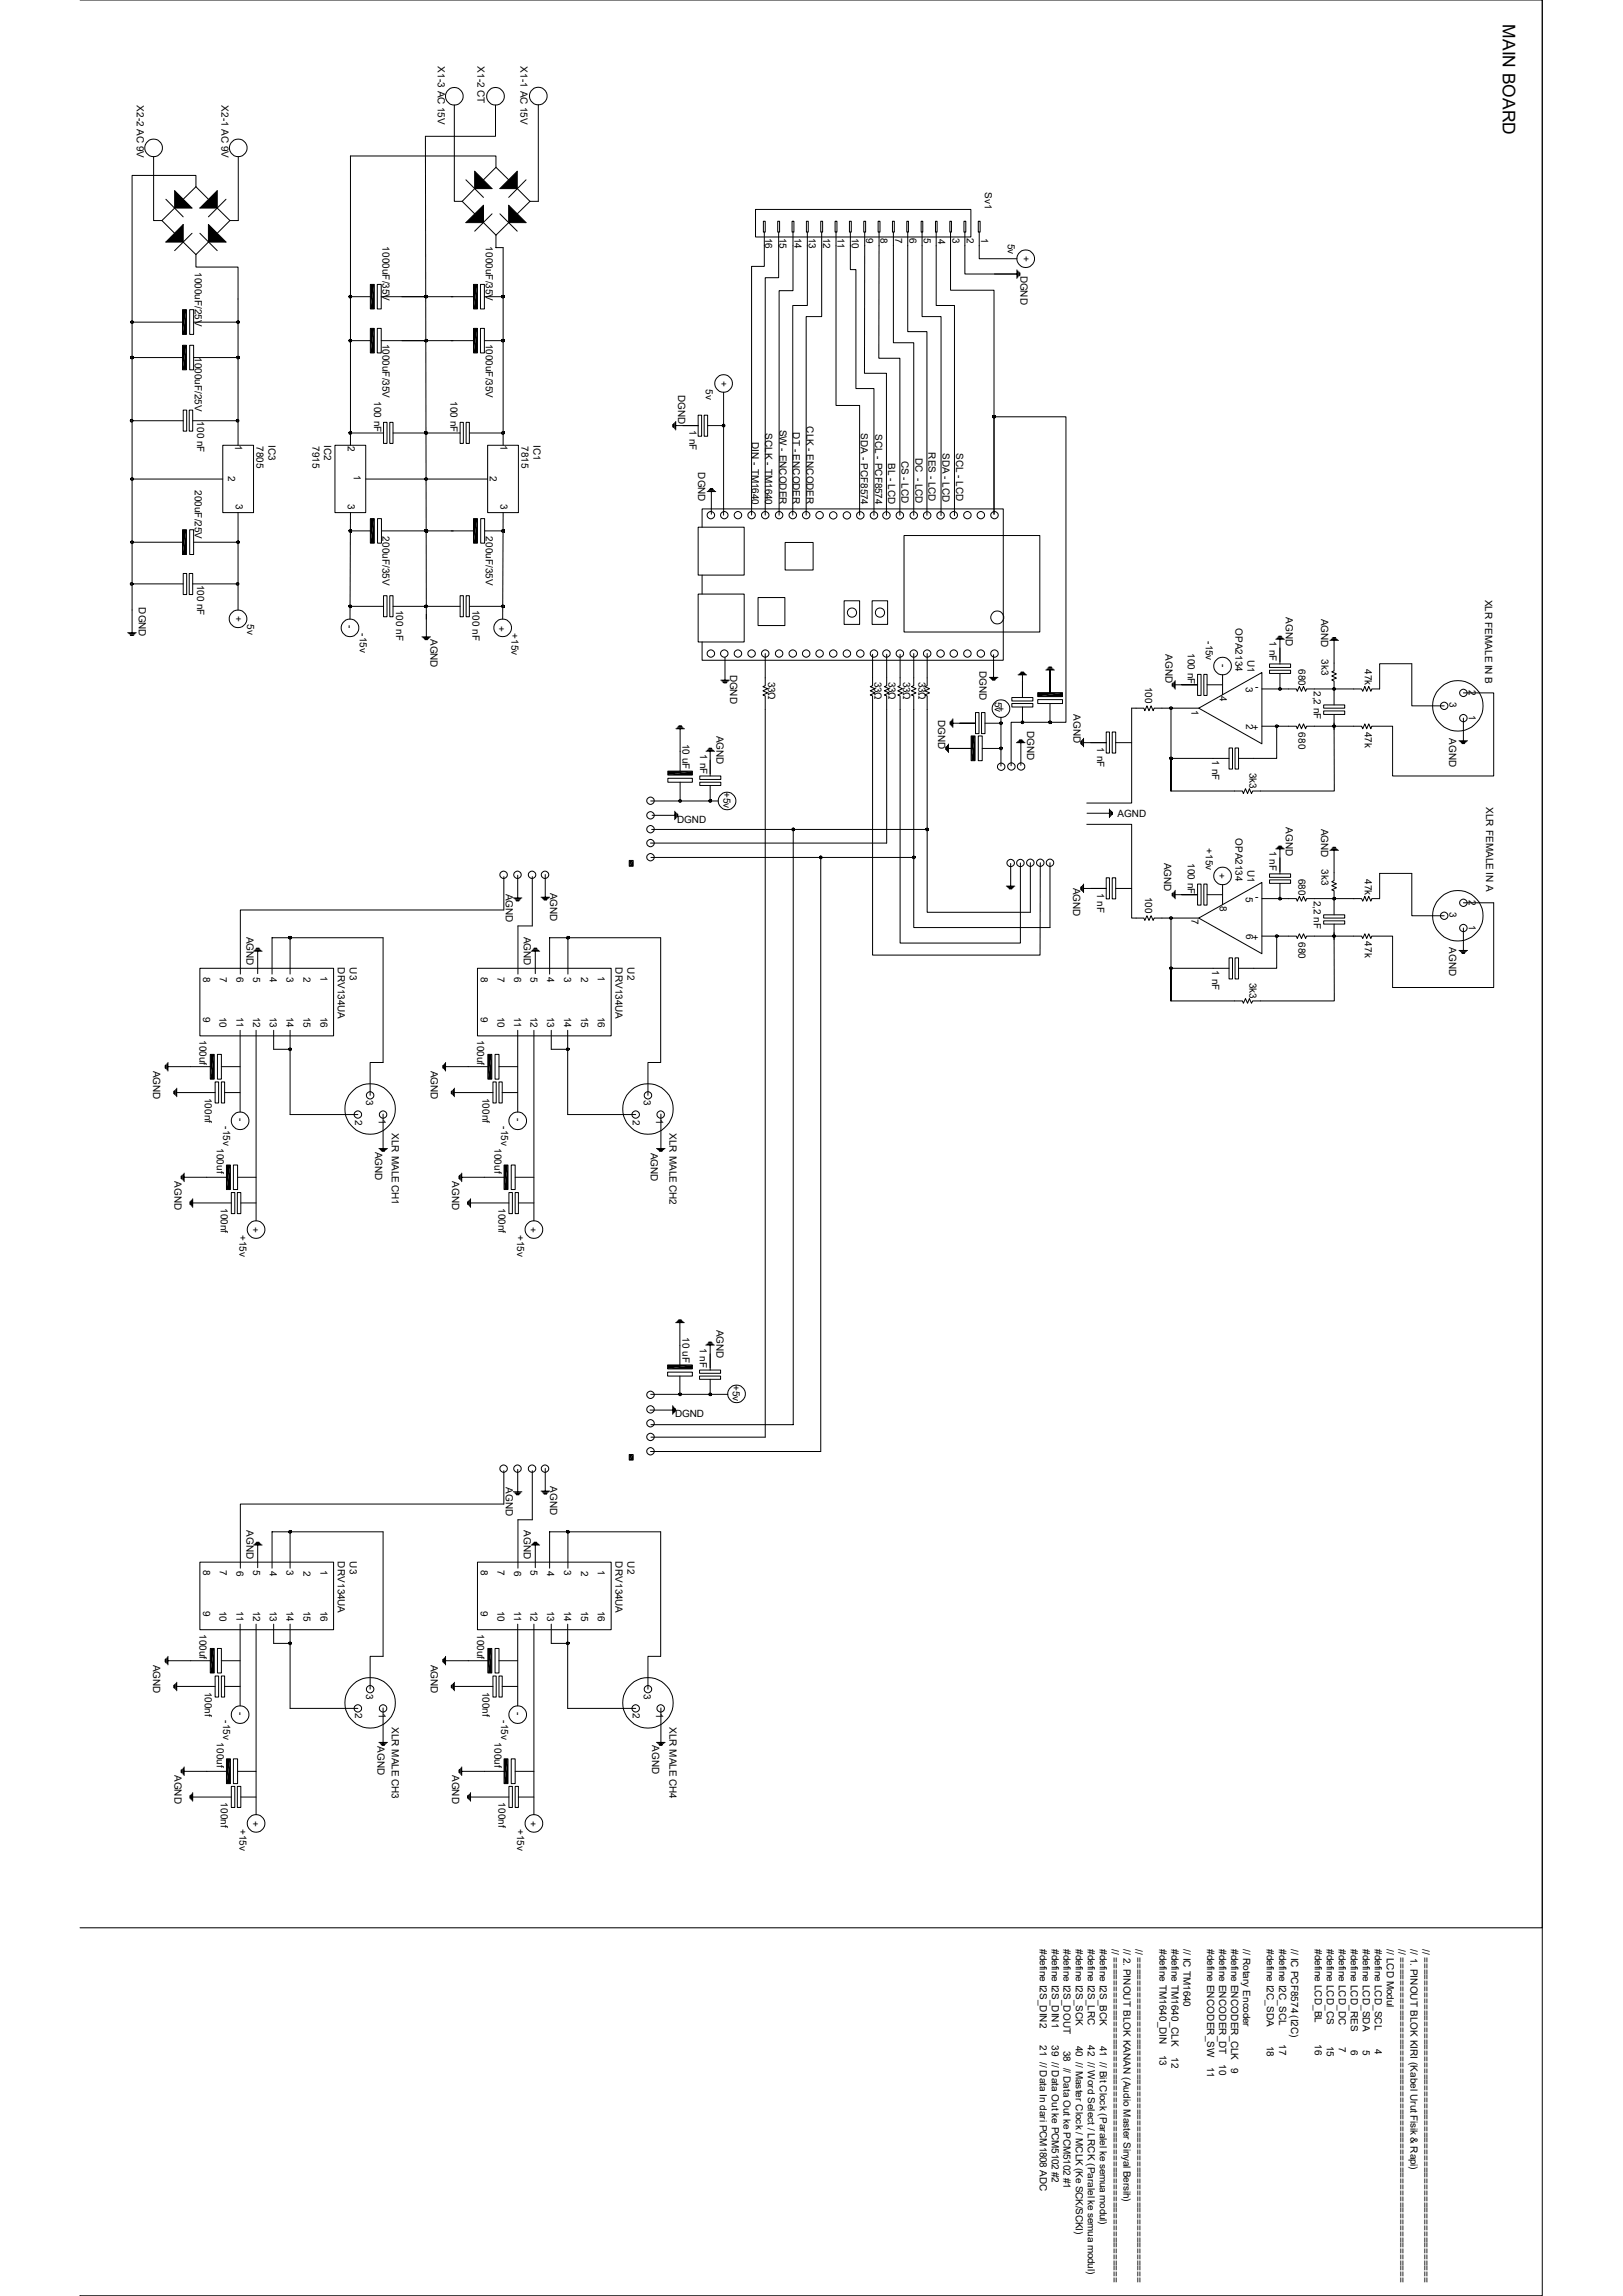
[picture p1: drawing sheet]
<svg xmlns="http://www.w3.org/2000/svg" width="297mm" height="420mm" viewBox="0 0 297 420" stroke-linecap="round" stroke-linejoin="round" font-family="sans-serif">
<defs><g id="words">
<text font-size="3.2" x="275" y="4.4" transform="rotate(90 275 4.4)">MAIN BOARD</text>
<g font-size="1.8">
<text x="80.1" y="12.1" transform="rotate(90 80.1 12.1)">X1-3 AC 15V</text>
<text x="87.4" y="12.1" transform="rotate(90 87.4 12.1)">X1-2 CT</text>
<text x="95.2" y="12.1" transform="rotate(90 95.2 12.1)">X1-1 AC 15V</text>
<text x="25" y="19.3" transform="rotate(90 25 19.3)">X2-2 AC 9V</text>
<text x="40.5" y="19.3" transform="rotate(90 40.5 19.3)">X2-1 AC 9V</text>
<text x="180.2" y="35.2" transform="rotate(90 180.2 35.2)">Sv1</text>
<text x="70" y="45.1" transform="rotate(90 70 45.1)">1000uF/35V</text>
<text x="88.9" y="45.1" transform="rotate(90 88.9 45.1)">1000uF/35V</text>
<text x="140" y="43.5" transform="rotate(90 140 43.5)">16</text>
<text x="142.7" y="43.5" transform="rotate(90 142.7 43.5)">15</text>
<text x="145.4" y="43.5" transform="rotate(90 145.4 43.5)">14</text>
<text x="148" y="43.5" transform="rotate(90 148 43.5)">13</text>
<text x="150.7" y="43.5" transform="rotate(90 150.7 43.5)">12</text>
<text x="153.3" y="43.5" transform="rotate(90 153.3 43.5)">11</text>
<text x="155.9" y="43.5" transform="rotate(90 155.9 43.5)">10</text>
<text x="158.5" y="43.6" transform="rotate(90 158.5 43.6)">9</text>
<text x="161.2" y="43.6" transform="rotate(90 161.2 43.6)">8</text>
<text x="163.8" y="43.6" transform="rotate(90 163.8 43.6)">7</text>
<text x="166.4" y="43.6" transform="rotate(90 166.4 43.6)">6</text>
<text x="169" y="43.6" transform="rotate(90 169 43.6)">5</text>
<text x="171.7" y="43.6" transform="rotate(90 171.7 43.6)">4</text>
<text x="174.3" y="43.6" transform="rotate(90 174.3 43.6)">3</text>
<text x="176.9" y="43.6" transform="rotate(90 176.9 43.6)">2</text>
<text x="179.5" y="43.5" transform="rotate(90 179.5 43.5)">1</text>
<text x="184.4" y="44.6" transform="rotate(90 184.4 44.6)">5v</text>
<text x="187.2" y="46.8" transform="rotate(90 187.2 46.8)">+</text>
<text x="35.6" y="49.7" transform="rotate(90 35.6 49.7)">1000uF/25V</text>
<text x="186.7" y="50.4" transform="rotate(90 186.7 50.4)">DGND</text>
<text x="35.6" y="65.3" transform="rotate(90 35.6 65.3)">1000uF/25V</text>
<text x="70" y="62.9" transform="rotate(90 70 62.9)">1000uF/35V</text>
<text x="88.9" y="62.9" transform="rotate(90 88.9 62.9)">1000uF/35V</text>
<text x="129.2" y="71.2" transform="rotate(90 129.2 71.2)">5v</text>
<text x="131.9" y="69.6" transform="rotate(90 131.9 69.6)">+</text>
<text x="36.1" y="77.1" transform="rotate(90 36.1 77.1)">100 nF</text>
<text x="68.5" y="73.4" transform="rotate(90 68.5 73.4)">100 nF</text>
<text x="82.4" y="73.4" transform="rotate(90 82.4 73.4)">100 nF</text>
<text x="124.1" y="72.3" transform="rotate(90 124.1 72.3)">DGND</text>
<text x="147.6" y="78" transform="rotate(90 147.6 78)">CLK - ENCODER</text>
<text x="43.1" y="81.4" transform="rotate(90 43.1 81.4)">1</text>
<text x="46.9" y="81.6" transform="rotate(90 46.9 81.6)">7805</text>
<text x="49.1" y="81.5" transform="rotate(90 49.1 81.5)">IC3</text>
<text x="57.2" y="81.6" transform="rotate(90 57.2 81.6)">7915</text>
<text x="59.4" y="81.5" transform="rotate(90 59.4 81.5)">IC2</text>
<text x="63.6" y="81.6" transform="rotate(90 63.6 81.6)">2</text>
<text x="91.6" y="81.4" transform="rotate(90 91.6 81.4)">1</text>
<text x="95.4" y="81.6" transform="rotate(90 95.4 81.6)">7815</text>
<text x="97.6" y="81.5" transform="rotate(90 97.6 81.5)">IC1</text>
<text x="126.2" y="78.7" transform="rotate(90 126.2 78.7)">1 nF</text>
<text x="137.6" y="80.9" transform="rotate(90 137.6 80.9)">DIN - TM1640</text>
<text x="140" y="79.2" transform="rotate(90 140 79.2)">SCLK - TM1640</text>
<text x="142.6" y="78.6" transform="rotate(90 142.6 78.6)">SW - ENCODER</text>
<text x="145.1" y="79.1" transform="rotate(90 145.1 79.1)">DT - ENCODER</text>
<text x="157.5" y="79.2" transform="rotate(90 157.5 79.2)">SDA - PCF8574</text>
<text x="160.1" y="79.4" transform="rotate(90 160.1 79.4)">SCL - PCF8574</text>
<text x="167.5" y="83.7" transform="rotate(90 167.5 83.7)">DC - LCD</text>
<text x="169.9" y="82.8" transform="rotate(90 169.9 82.8)">RES - LCD</text>
<text x="172.5" y="82.9" transform="rotate(90 172.5 82.9)">SDA - LCD</text>
<text x="175" y="82.9" transform="rotate(90 175 82.9)">SCL - LCD</text>
<text x="35.6" y="89.7" transform="rotate(90 35.6 89.7)">200uF/25V</text>
<text x="41.8" y="87.1" transform="rotate(90 41.8 87.1)">2</text>
<text x="64.8" y="87" transform="rotate(90 64.8 87)">1</text>
<text x="89.6" y="87.1" transform="rotate(90 89.6 87.1)">2</text>
<text x="127.8" y="86.4" transform="rotate(90 127.8 86.4)">DGND</text>
<text x="162.5" y="84.8" transform="rotate(90 162.5 84.8)">BL - LCD</text>
<text x="165" y="84.3" transform="rotate(90 165 84.3)">CS - LCD</text>
<text x="43.1" y="92.2" transform="rotate(90 43.1 92.2)">3</text>
<text x="63.7" y="92.2" transform="rotate(90 63.7 92.2)">3</text>
<text x="91.6" y="92.2" transform="rotate(90 91.6 92.2)">3</text>
<text x="70" y="98.1" transform="rotate(90 70 98.1)">200uF/35V</text>
<text x="88.9" y="98.1" transform="rotate(90 88.9 98.1)">200uF/35V</text>
<text x="36.1" y="106.9" transform="rotate(90 36.1 106.9)">100 nF</text>
<text x="25.4" y="111.1" transform="rotate(90 25.4 111.1)">DGND</text>
<text x="43" y="112.7" transform="rotate(90 43 112.7)">+</text>
<text x="72.5" y="111.5" transform="rotate(90 72.5 111.5)">100 nF</text>
<text x="86.5" y="111.5" transform="rotate(90 86.5 111.5)">100 nF</text>
<text x="235.3" y="112.9" transform="rotate(90 235.3 112.9)">AGND</text>
<text x="241.8" y="113.2" transform="rotate(90 241.8 113.2)">AGND</text>
<text x="271.8" y="109.7" transform="rotate(90 271.8 109.7)">XLR FEMALE IN B</text>
<text x="45.2" y="114.2" transform="rotate(90 45.2 114.2)">5v</text>
<text x="63.5" y="114.4" transform="rotate(90 63.5 114.4)">-</text>
<text x="65.8" y="115.9" transform="rotate(90 65.8 115.9)">-15v</text>
<text x="78.8" y="116.9" transform="rotate(90 78.8 116.9)">AGND</text>
<text x="91.1" y="114.4" transform="rotate(90 91.1 114.4)">+</text>
<text x="93.6" y="115.8" transform="rotate(90 93.6 115.8)">+15v</text>
<text x="213.3" y="119.7" transform="rotate(90 213.3 119.7)">AGND</text>
<text x="217.4" y="119.5" transform="rotate(90 217.4 119.5)">100 nF</text>
<text x="220.6" y="117.3" transform="rotate(90 220.6 117.3)">-15v</text>
<text x="226.1" y="114.9" transform="rotate(90 226.1 114.9)">OPA2134</text>
<text x="232.3" y="117.3" transform="rotate(90 232.3 117.3)">1 nF</text>
<text x="133.6" y="123.4" transform="rotate(90 133.6 123.4)">DGND</text>
<text x="140.5" y="124.7" transform="rotate(90 140.5 124.7)">33Ω</text>
<text x="160" y="124.7" transform="rotate(90 160 124.7)">33Ω</text>
<text x="162.6" y="124.7" transform="rotate(90 162.6 124.7)">33Ω</text>
<text x="165.3" y="124.7" transform="rotate(90 165.3 124.7)">33Ω</text>
<text x="168.1" y="124.7" transform="rotate(90 168.1 124.7)">33Ω</text>
<text x="179.2" y="122.8" transform="rotate(90 179.2 122.8)">DGND</text>
<text x="209.5" y="125.6" transform="rotate(90 209.5 125.6)">100</text>
<text x="223.3" y="121.5" transform="rotate(90 223.3 121.5)">-</text>
<text x="228" y="125.6" transform="rotate(90 228 125.6)">3</text>
<text x="228.3" y="120.7" transform="rotate(90 228.3 120.7)">U1</text>
<text x="230.3" y="125.4" transform="rotate(-180 230.3 125.4)">-</text>
<text x="237.6" y="122.4" transform="rotate(90 237.6 122.4)">680</text>
<text x="241.8" y="120.6" transform="rotate(90 241.8 120.6)">3k3</text>
<text x="249.8" y="122.4" transform="rotate(90 249.8 122.4)">47k</text>
<text x="171.7" y="131.7" transform="rotate(90 171.7 131.7)">DGND</text>
<text x="182" y="128.4" transform="rotate(90 182 128.4)">5v</text>
<text x="182.6" y="129.1" transform="rotate(90 182.6 129.1)">+</text>
<text x="196.4" y="130.7" transform="rotate(90 196.4 130.7)">AGND</text>
<text x="218.1" y="130" transform="rotate(90 218.1 130)">1</text>
<text x="223.2" y="127.4" transform="rotate(90 223.2 127.4)">4</text>
<text x="240.5" y="126.4" transform="rotate(90 240.5 126.4)">2,2 nF</text>
<text x="265.3" y="128.5" transform="rotate(90 265.3 128.5)">3</text>
<text x="268.8" y="126.2" transform="rotate(90 268.8 126.2)">2</text>
<text x="268.8" y="130.7" transform="rotate(90 268.8 130.7)">1</text>
<text x="124.9" y="136" transform="rotate(90 124.9 136)">10 uF</text>
<text x="128.1" y="138" transform="rotate(90 128.1 138)">1 nF</text>
<text x="131.1" y="134.6" transform="rotate(90 131.1 134.6)">AGND</text>
<text x="188" y="133.8" transform="rotate(90 188 133.8)">DGND</text>
<text x="200.8" y="136.7" transform="rotate(90 200.8 136.7)">1 nF</text>
<text x="228" y="132.5" transform="rotate(90 228 132.5)">2</text>
<text x="230.3" y="132.4" transform="rotate(-180 230.3 132.4)">+</text>
<text x="237.6" y="134" transform="rotate(90 237.6 134)">680</text>
<text x="249.8" y="133.8" transform="rotate(90 249.8 133.8)">47k</text>
<text x="265.2" y="135.1" transform="rotate(90 265.2 135.1)">AGND</text>
<text x="221.8" y="139.1" transform="rotate(90 221.8 139.1)">1 nF</text>
<text x="228.6" y="141.4" transform="rotate(90 228.6 141.4)">3k3</text>
<text x="132.4" y="144.9" transform="rotate(90 132.4 144.9)">+5v</text>
<text x="204.5" y="149.4">AGND</text>
<text x="272" y="147.7" transform="rotate(90 272 147.7)">XLR FEMALE IN A</text>
<text x="123.9" y="150.5">DGND</text>
<text x="220.6" y="155.2" transform="rotate(90 220.6 155.2)">+15v</text>
<text x="226.1" y="153.3" transform="rotate(90 226.1 153.3)">OPA2134</text>
<text x="232.3" y="155.7" transform="rotate(90 232.3 155.7)">1 nF</text>
<text x="235.3" y="151.3" transform="rotate(90 235.3 151.3)">AGND</text>
<text x="241.8" y="151.6" transform="rotate(90 241.8 151.6)">AGND</text>
<text x="213.1" y="157.8" transform="rotate(90 213.1 157.8)">AGND</text>
<text x="217.4" y="157.9" transform="rotate(90 217.4 157.9)">100 nF</text>
<text x="223" y="159.7" transform="rotate(90 223 159.7)">+</text>
<text x="228.3" y="159.1" transform="rotate(90 228.3 159.1)">U1</text>
<text x="237.6" y="160.7" transform="rotate(90 237.6 160.7)">680</text>
<text x="241.8" y="159" transform="rotate(90 241.8 159)">3k3</text>
<text x="249.8" y="160.8" transform="rotate(90 249.8 160.8)">47k</text>
<text x="92.6" y="163.4" transform="rotate(90 92.6 163.4)">AGND</text>
<text x="100.7" y="163.3" transform="rotate(90 100.7 163.3)">AGND</text>
<text x="196.4" y="162.4" transform="rotate(90 196.4 162.4)">AGND</text>
<text x="200.8" y="163.4" transform="rotate(90 200.8 163.4)">1 nF</text>
<text x="209.5" y="164" transform="rotate(90 209.5 164)">100</text>
<text x="223.2" y="165.8" transform="rotate(90 223.2 165.8)">8</text>
<text x="228" y="164" transform="rotate(90 228 164)">5</text>
<text x="230.3" y="163.8" transform="rotate(-180 230.3 163.8)">-</text>
<text x="240.5" y="164.8" transform="rotate(90 240.5 164.8)">2,2 nF</text>
<text x="265.3" y="166.9" transform="rotate(90 265.3 166.9)">3</text>
<text x="268.8" y="164.6" transform="rotate(90 268.8 164.6)">2</text>
<text x="45.1" y="171.3" transform="rotate(90 45.1 171.3)">AGND</text>
<text x="95.9" y="171.3" transform="rotate(90 95.9 171.3)">AGND</text>
<text x="218.1" y="168.1" transform="rotate(90 218.1 168.1)">7</text>
<text x="228" y="170.9" transform="rotate(90 228 170.9)">6</text>
<text x="230.3" y="170.8" transform="rotate(-180 230.3 170.8)">+</text>
<text x="237.6" y="172.4" transform="rotate(90 237.6 172.4)">680</text>
<text x="249.8" y="172.2" transform="rotate(90 249.8 172.2)">47k</text>
<text x="265.2" y="173.3" transform="rotate(90 265.2 173.3)">AGND</text>
<text x="268.8" y="169.1" transform="rotate(90 268.8 169.1)">1</text>
<text x="37.2" y="178.6" transform="rotate(90 37.2 178.6)">8</text>
<text x="40.2" y="178.6" transform="rotate(90 40.2 178.6)">7</text>
<text x="43.3" y="178.6" transform="rotate(90 43.3 178.6)">6</text>
<text x="46.3" y="178.6" transform="rotate(90 46.3 178.6)">5</text>
<text x="49.4" y="178.7" transform="rotate(90 49.4 178.7)">4</text>
<text x="52.5" y="178.6" transform="rotate(90 52.5 178.6)">3</text>
<text x="55.5" y="178.6" transform="rotate(90 55.5 178.6)">2</text>
<text x="58.6" y="178.5" transform="rotate(90 58.6 178.5)">1</text>
<text x="61.8" y="177" transform="rotate(90 61.8 177)">DRV134UA</text>
<text x="64" y="177" transform="rotate(90 64 177)">U3</text>
<text x="88" y="178.6" transform="rotate(90 88 178.6)">8</text>
<text x="91" y="178.6" transform="rotate(90 91 178.6)">7</text>
<text x="94.1" y="178.6" transform="rotate(90 94.1 178.6)">6</text>
<text x="97.1" y="178.6" transform="rotate(90 97.1 178.6)">5</text>
<text x="100.2" y="178.7" transform="rotate(90 100.2 178.7)">4</text>
<text x="103.2" y="178.6" transform="rotate(90 103.2 178.6)">3</text>
<text x="106.3" y="178.6" transform="rotate(90 106.3 178.6)">2</text>
<text x="109.4" y="178.5" transform="rotate(90 109.4 178.5)">1</text>
<text x="112.6" y="177" transform="rotate(90 112.6 177)">DRV134UA</text>
<text x="114.9" y="177" transform="rotate(90 114.9 177)">U2</text>
<text x="221.8" y="177.5" transform="rotate(90 221.8 177.5)">1 nF</text>
<text x="228.6" y="179.7" transform="rotate(90 228.6 179.7)">3k3</text>
<text x="40.2" y="186" transform="rotate(90 40.2 186)">10</text>
<text x="43.3" y="186" transform="rotate(90 43.3 186)">11</text>
<text x="46.3" y="186" transform="rotate(90 46.3 186)">12</text>
<text x="49.4" y="186" transform="rotate(90 49.4 186)">13</text>
<text x="52.5" y="186" transform="rotate(90 52.5 186)">14</text>
<text x="55.5" y="186" transform="rotate(90 55.5 186)">15</text>
<text x="58.6" y="186" transform="rotate(90 58.6 186)">16</text>
<text x="91" y="186" transform="rotate(90 91 186)">10</text>
<text x="94.1" y="186" transform="rotate(90 94.1 186)">11</text>
<text x="97.1" y="186" transform="rotate(90 97.1 186)">12</text>
<text x="100.2" y="186" transform="rotate(90 100.2 186)">13</text>
<text x="103.2" y="186" transform="rotate(90 103.2 186)">14</text>
<text x="106.3" y="186" transform="rotate(90 106.3 186)">15</text>
<text x="109.4" y="186" transform="rotate(90 109.4 186)">16</text>
<text x="36.5" y="190.3" transform="rotate(90 36.5 190.3)">100uf</text>
<text x="37.2" y="186.1" transform="rotate(90 37.2 186.1)">9</text>
<text x="87.3" y="190.3" transform="rotate(90 87.3 190.3)">100uf</text>
<text x="88" y="186.1" transform="rotate(90 88 186.1)">9</text>
<text x="28" y="195.8" transform="rotate(90 28 195.8)">AGND</text>
<text x="78.8" y="195.8" transform="rotate(90 78.8 195.8)">AGND</text>
<text x="37.5" y="200.8" transform="rotate(90 37.5 200.8)">100nf</text>
<text x="67" y="201.2" transform="rotate(90 67 201.2)">3</text>
<text x="88.3" y="200.8" transform="rotate(90 88.3 200.8)">100nf</text>
<text x="117.8" y="201.2" transform="rotate(90 117.8 201.2)">3</text>
<text x="40.9" y="206" transform="rotate(90 40.9 206)">-15v</text>
<text x="43.5" y="204.6" transform="rotate(90 43.5 204.6)">-</text>
<text x="65" y="204.8" transform="rotate(90 65 204.8)">2</text>
<text x="69.3" y="204.6" transform="rotate(90 69.3 204.6)">1</text>
<text x="71.7" y="207.3" transform="rotate(90 71.7 207.3)">XLR MALE CH1</text>
<text x="91.7" y="206" transform="rotate(90 91.7 206)">-15v</text>
<text x="94.3" y="204.6" transform="rotate(90 94.3 204.6)">-</text>
<text x="115.8" y="204.8" transform="rotate(90 115.8 204.8)">2</text>
<text x="120.1" y="204.6" transform="rotate(90 120.1 204.6)">1</text>
<text x="122.5" y="207.3" transform="rotate(90 122.5 207.3)">XLR MALE CH2</text>
<text x="39.7" y="210.1" transform="rotate(90 39.7 210.1)">100uf</text>
<text x="68.7" y="210.6" transform="rotate(90 68.7 210.6)">AGND</text>
<text x="90.5" y="210.1" transform="rotate(90 90.5 210.1)">100uf</text>
<text x="119.1" y="210.8" transform="rotate(90 119.1 210.8)">AGND</text>
<text x="31.9" y="216.1" transform="rotate(90 31.9 216.1)">AGND</text>
<text x="40.4" y="221" transform="rotate(90 40.4 221)">100nf</text>
<text x="82.8" y="216.1" transform="rotate(90 82.8 216.1)">AGND</text>
<text x="91.2" y="221" transform="rotate(90 91.2 221)">100nf</text>
<text x="43.8" y="225.9" transform="rotate(90 43.8 225.9)">+15v</text>
<text x="46.1" y="224.4" transform="rotate(90 46.1 224.4)">+</text>
<text x="94.6" y="225.9" transform="rotate(90 94.6 225.9)">+15v</text>
<text x="97" y="224.4" transform="rotate(90 97 224.4)">+</text>
<text x="124.9" y="244.6" transform="rotate(90 124.9 244.6)">10 uF</text>
<text x="131.1" y="243.2" transform="rotate(90 131.1 243.2)">AGND</text>
<text x="128.1" y="246.6" transform="rotate(90 128.1 246.6)">1 nF</text>
<text x="134.1" y="253.3" transform="rotate(90 134.1 253.3)">+5v</text>
<text x="123.5" y="259.3">DGND</text>
<text x="92.6" y="272.1" transform="rotate(90 92.6 272.1)">AGND</text>
<text x="100.7" y="271.9" transform="rotate(90 100.7 271.9)">AGND</text>
<text x="45.1" y="279.9" transform="rotate(90 45.1 279.9)">AGND</text>
<text x="95.9" y="279.9" transform="rotate(90 95.9 279.9)">AGND</text>
<text x="37.2" y="287.3" transform="rotate(90 37.2 287.3)">8</text>
<text x="40.2" y="287.3" transform="rotate(90 40.2 287.3)">7</text>
<text x="43.3" y="287.3" transform="rotate(90 43.3 287.3)">6</text>
<text x="46.3" y="287.3" transform="rotate(90 46.3 287.3)">5</text>
<text x="49.4" y="287.4" transform="rotate(90 49.4 287.4)">4</text>
<text x="52.5" y="287.3" transform="rotate(90 52.5 287.3)">3</text>
<text x="55.5" y="287.3" transform="rotate(90 55.5 287.3)">2</text>
<text x="58.6" y="287.1" transform="rotate(90 58.6 287.1)">1</text>
<text x="61.8" y="285.6" transform="rotate(90 61.8 285.6)">DRV134UA</text>
<text x="64" y="285.6" transform="rotate(90 64 285.6)">U3</text>
<text x="88" y="287.3" transform="rotate(90 88 287.3)">8</text>
<text x="91" y="287.3" transform="rotate(90 91 287.3)">7</text>
<text x="94.1" y="287.3" transform="rotate(90 94.1 287.3)">6</text>
<text x="97.1" y="287.3" transform="rotate(90 97.1 287.3)">5</text>
<text x="100.2" y="287.4" transform="rotate(90 100.2 287.4)">4</text>
<text x="103.2" y="287.3" transform="rotate(90 103.2 287.3)">3</text>
<text x="106.3" y="287.3" transform="rotate(90 106.3 287.3)">2</text>
<text x="109.4" y="287.1" transform="rotate(90 109.4 287.1)">1</text>
<text x="112.6" y="285.6" transform="rotate(90 112.6 285.6)">DRV134UA</text>
<text x="114.9" y="285.6" transform="rotate(90 114.9 285.6)">U2</text>
<text x="36.5" y="298.9" transform="rotate(90 36.5 298.9)">100uf</text>
<text x="37.2" y="294.7" transform="rotate(90 37.2 294.7)">9</text>
<text x="40.2" y="294.6" transform="rotate(90 40.2 294.6)">10</text>
<text x="43.3" y="294.6" transform="rotate(90 43.3 294.6)">11</text>
<text x="46.3" y="294.6" transform="rotate(90 46.3 294.6)">12</text>
<text x="49.4" y="294.6" transform="rotate(90 49.4 294.6)">13</text>
<text x="52.5" y="294.6" transform="rotate(90 52.5 294.6)">14</text>
<text x="55.5" y="294.6" transform="rotate(90 55.5 294.6)">15</text>
<text x="58.6" y="294.6" transform="rotate(90 58.6 294.6)">16</text>
<text x="87.3" y="298.9" transform="rotate(90 87.3 298.9)">100uf</text>
<text x="88" y="294.7" transform="rotate(90 88 294.7)">9</text>
<text x="91" y="294.6" transform="rotate(90 91 294.6)">10</text>
<text x="94.1" y="294.6" transform="rotate(90 94.1 294.6)">11</text>
<text x="97.1" y="294.6" transform="rotate(90 97.1 294.6)">12</text>
<text x="100.2" y="294.6" transform="rotate(90 100.2 294.6)">13</text>
<text x="103.2" y="294.6" transform="rotate(90 103.2 294.6)">14</text>
<text x="106.3" y="294.6" transform="rotate(90 106.3 294.6)">15</text>
<text x="109.4" y="294.6" transform="rotate(90 109.4 294.6)">16</text>
<text x="28" y="304.5" transform="rotate(90 28 304.5)">AGND</text>
<text x="78.8" y="304.5" transform="rotate(90 78.8 304.5)">AGND</text>
<text x="37.5" y="309.5" transform="rotate(90 37.5 309.5)">100nf</text>
<text x="67" y="309.9" transform="rotate(90 67 309.9)">3</text>
<text x="88.3" y="309.5" transform="rotate(90 88.3 309.5)">100nf</text>
<text x="117.8" y="309.9" transform="rotate(90 117.8 309.9)">3</text>
<text x="40.9" y="314.7" transform="rotate(90 40.9 314.7)">-15v</text>
<text x="43.5" y="313.2" transform="rotate(90 43.5 313.2)">-</text>
<text x="65" y="313.4" transform="rotate(90 65 313.4)">2</text>
<text x="69.3" y="313.3" transform="rotate(90 69.3 313.3)">1</text>
<text x="71.7" y="315.9" transform="rotate(90 71.7 315.9)">XLR MALE CH3</text>
<text x="91.7" y="314.7" transform="rotate(90 91.7 314.7)">-15v</text>
<text x="94.3" y="313.2" transform="rotate(90 94.3 313.2)">-</text>
<text x="115.8" y="313.4" transform="rotate(90 115.8 313.4)">2</text>
<text x="120.1" y="313.3" transform="rotate(90 120.1 313.3)">1</text>
<text x="122.5" y="315.9" transform="rotate(90 122.5 315.9)">XLR MALE CH4</text>
<text x="39.7" y="318.7" transform="rotate(90 39.7 318.7)">100uf</text>
<text x="69.1" y="319.4" transform="rotate(90 69.1 319.4)">AGND</text>
<text x="90.5" y="318.7" transform="rotate(90 90.5 318.7)">100uf</text>
<text x="119.3" y="319.3" transform="rotate(90 119.3 319.3)">AGND</text>
<text x="31.9" y="324.7" transform="rotate(90 31.9 324.7)">AGND</text>
<text x="40.4" y="329.7" transform="rotate(90 40.4 329.7)">100nf</text>
<text x="82.8" y="324.7" transform="rotate(90 82.8 324.7)">AGND</text>
<text x="91.2" y="329.7" transform="rotate(90 91.2 329.7)">100nf</text>
<text x="43.8" y="334.5" transform="rotate(90 43.8 334.5)">+15v</text>
<text x="46.1" y="333" transform="rotate(90 46.1 333)">+</text>
<text x="94.6" y="334.5" transform="rotate(90 94.6 334.5)">+15v</text>
<text x="97" y="333" transform="rotate(90 97 333)">+</text>
<text x="190.3" y="356.5" transform="rotate(90 190.3 356.5)">#define I2S_DIN2</text>
<text x="192.5" y="356.5" transform="rotate(90 192.5 356.5)">#define I2S_DIN1</text>
<text x="194.6" y="356.5" transform="rotate(90 194.6 356.5)">#define I2S_DOUT</text>
<text x="196.8" y="356.5" transform="rotate(90 196.8 356.5)">#define I2S_SCK</text>
<text x="199.1" y="356.5" transform="rotate(90 199.1 356.5)">#define I2S_LRC</text>
<text x="201.3" y="356.5" transform="rotate(90 201.3 356.5)">#define I2S_BCK</text>
<text x="203.5" y="356.6" transform="rotate(90 203.5 356.6)">// ========================================================</text>
<text x="205.6" y="356.6" transform="rotate(90 205.6 356.6)">// 2. PINOUT BLOK KANAN (Audio Master Sinyal Bersih)</text>
<text x="207.8" y="356.6" transform="rotate(90 207.8 356.6)">// ========================================================</text>
<text x="212.2" y="356.5" transform="rotate(90 212.2 356.5)">#define TM1640_DIN</text>
<text x="214.4" y="356.5" transform="rotate(90 214.4 356.5)">#define TM1640_CLK</text>
<text x="216.6" y="356.6" transform="rotate(90 216.6 356.6)">// IC TM1640</text>
<text x="220.9" y="356.5" transform="rotate(90 220.9 356.5)">#define ENCODER_SW</text>
<text x="223.1" y="356.5" transform="rotate(90 223.1 356.5)">#define ENCODER_DT</text>
<text x="225.3" y="356.5" transform="rotate(90 225.3 356.5)">#define ENCODER_CLK</text>
<text x="227.5" y="356.6" transform="rotate(90 227.5 356.6)">// Rotary Encoder</text>
<text x="231.9" y="356.5" transform="rotate(90 231.9 356.5)">#define I2C_SDA</text>
<text x="234.1" y="356.5" transform="rotate(90 234.1 356.5)">#define I2C_SCL</text>
<text x="236.3" y="356.6" transform="rotate(90 236.3 356.6)">// IC PCF8574 (I2C)</text>
<text x="240.6" y="356.5" transform="rotate(90 240.6 356.5)">#define LCD_BL</text>
<text x="242.8" y="356.5" transform="rotate(90 242.8 356.5)">#define LCD_CS</text>
<text x="245" y="356.5" transform="rotate(90 245 356.5)">#define LCD_DC</text>
<text x="247.2" y="356.5" transform="rotate(90 247.2 356.5)">#define LCD_RES</text>
<text x="249.4" y="356.5" transform="rotate(90 249.4 356.5)">#define LCD_SDA</text>
<text x="251.6" y="356.5" transform="rotate(90 251.6 356.5)">#define LCD_SCL</text>
<text x="253.8" y="356.6" transform="rotate(90 253.8 356.6)">// LCD Modul</text>
<text x="255.9" y="356.6" transform="rotate(90 255.9 356.6)">// ========================================================</text>
<text x="258.1" y="356.6" transform="rotate(90 258.1 356.6)">// 1. PINOUT BLOK KIRI (Kabel Urut Fisik &amp; Rapi)</text>
<text x="260.3" y="356.6" transform="rotate(90 260.3 356.6)">// ========================================================</text>
<text x="190.3" y="374.1" transform="rotate(90 190.3 374.1)">21 // Data In dari PCM1808 ADC</text>
<text x="192.5" y="374.1" transform="rotate(90 192.5 374.1)">39 // Data Out ke PCM5102 #2</text>
<text x="194.6" y="375.2" transform="rotate(90 194.6 375.2)">38 // Data Out ke PCM5102 #1</text>
<text x="196.8" y="374.2" transform="rotate(90 196.8 374.2)">40 // Master Clock / MCLK (Ke SCK/SCKI)</text>
<text x="199.1" y="374.1" transform="rotate(90 199.1 374.1)">42 // Word Select / LRCK (Paralel ke semua modul)</text>
<text x="201.3" y="374.2" transform="rotate(90 201.3 374.2)">41 // Bit Clock (Paralel ke semua modul)</text>
<text x="212.2" y="375.9" transform="rotate(90 212.2 375.9)">13</text>
<text x="214.4" y="376.3" transform="rotate(90 214.4 376.3)">12</text>
<text x="223.1" y="377.6" transform="rotate(90 223.1 377.6)">10</text>
<text x="231.9" y="374.2" transform="rotate(90 231.9 374.2)">18</text>
<text x="234.1" y="374" transform="rotate(90 234.1 374)">17</text>
<text x="240.6" y="374" transform="rotate(90 240.6 374)">16</text>
<text x="242.8" y="374.3" transform="rotate(90 242.8 374.3)">15</text>
<text x="245" y="374.4" transform="rotate(90 245 374.4)">7</text>
<text x="247.2" y="375" transform="rotate(90 247.2 375)">6</text>
<text x="249.4" y="375" transform="rotate(90 249.4 375)">5</text>
<text x="251.6" y="374.7" transform="rotate(90 251.6 374.7)">4</text>
<text x="220.9" y="378.1" transform="rotate(90 220.9 378.1)">11</text>
<text x="225.3" y="378.2" transform="rotate(90 225.3 378.2)">9</text>
</g>
</g></defs>
<g fill="none" stroke="#000" stroke-width=".18">
<path d="M14.6 0h267.6v352.6h-267.6M83.1 19.2v17.6h1.5M90.7 19.2v5.7h-12.8l.1 88.3M98.5 19.2v17.6h-1.5M282.2 0v419.9h-267.5M28.1 28.7v11.6h1.5M30.4 36.4l3.1 3.3M32 34.9l3.1 3.2h-3.1zM32 38.1l-2.4 2.2M35.9 34.2v-2.1h-11.7v83.6M35.9 34.2l-2.4 2.2M35.9 34.2l2.2 2.2"/>
<path d="M39.8 34.9v3.2h-3.2zM39.8 38.1l2.3 2.2M41.4 36.4l-3.3 3.3M43.6 28.7v11.6h-1.5M84.6 36.8l2.3 2.3M85.3 32.9l3.2 3.2M86.9 31.3l3.1 3.2h-3.1zM86.9 34.5l-2.3 2.3M90 39.1l-3.1 3.2M90.8 30.6v-2.1h-26.7v52.9M90.8 30.6l-2.3 2.3M90.8 30.6l2.3 2.3"/>
<path d="M91.5 34.5l3.2-3.2v3.2zM91.5 39.1l3.2 3.2M93.1 37.5l3.2 3.2h-3.2zM94.7 34.5l2.3 2.3M96.3 32.9l-3.2 3.2M97 36.8l-2.3 2.3M138.3 38.3h39.4v5h-39.4zM24.2 58.9h9.2M29.6 40.3l2.4 2.4M33.4 56.6h.7v4.6h-.7zM33.5 41.1v3.2h-3.1zM33.5 44.3l2.4 2.3"/>
<path d="M34.7 56.6h.7v4.6h-.7zM35.1 42.7l-3.1 3.1M35.4 58.9h8.2M35.9 46.6v2.3h7.7v32.5M36.6 42.7l3.2 3.1M38.1 41.1l3.3 3.2h-3.3zM38.1 44.3l-2.2 2.3M42.1 40.3l-2.3 2.4M64.1 54.3h3.7M67.8 52h.7v4.5h-.7zM69 52h.8v4.5h-.8zM69.8 54.3h16.9"/>
<path d="M85.3 40.7l3.2-3.2v3.2zM86.7 52h.7v4.5h-.7zM87.9 52h.7v4.5h-.7zM88.5 40.7l2.3 2.3M88.6 54.3h3.5M90.8 43v2.3h1.3v36.1M93.1 40.7l-2.3 2.3M139.7 40.5h.3v2h-.3zM139.9 42.5v6.2h-2.4v45.5M142.3 40.5h.4v2h-.4zM142.5 42.5v8.3h-2.5v43.4M144.9 40.5h.4v2h-.4z"/>
<path d="M145.1 42.5v10.7h-2.5v41M147.6 40.5h.3v2h-.3zM147.7 42.5v13.4h-2.6v38.3M150.2 40.5h.3v2h-.3zM150.4 42.5v15.4h-2.9v36.3M152.8 40.5h.4v2h-.4zM153 42.5v31.7h4.3v20M155.4 40.5h.4v2h-.4zM155.6 42.5v6.8h1v21.8h3.3v23.2M158.1 40.5h.3v2h-.3zM158.2 42.5v25.8h4v26M160.7 40.5h.3v2h-.3z"/>
<path d="M160.9 42.5l-.1 23h3.9v28.8M163.3 40.5h.4v2h-.4zM163.5 42.5v20.2h3.7v31.6M165.9 40.5h.3v2h-.3zM166.1 42.5v18.2h3.5v33.6M168.6 40.5h.3v2h-.3zM168.7 42.5v15.4h3.5v36.4M171.2 40.5h.3v2h-.3zM171.3 42.5v13.4h3.4v38.4M173.8 40.5h.3v2h-.3zM173.9 42.5v10.6h8v41v-17.9h13.2v55.9h-10.1v8M176.4 40.5h.3v2h-.3z"/>
<path d="M176.6 42.5v7.6h9.5h-4.1M179 40.5h.4v2h-.4zM179.2 42.5v4.8h6.9M186.1 49.4v1.5M186.3 49.6v1.1M186.5 49.7v.8M186.6 49.9v.5M24.2 65.4h9.2M24.2 77h9.3M33.4 63.2h.7v4.4h-.7zM33.5 75h.7v3.9h-.7zM34.6 75h.7v3.9h-.7z"/>
<path d="M34.7 63.2h.7v4.4h-.7zM35.3 77h8.3M35.4 65.4h8.2M64 79.2h6.2M64.1 62.3h3.7M67.8 60.1h.7v4.5h-.7zM69 60.1h.8v4.5h-.8zM69.8 62.3h16.9M70.2 77.3h.6v3.8h-.6zM71.3 77.3h.6v3.8h-.6zM71.9 79.2h12.3M84.2 77.3h.6v3.8h-.6z"/>
<path d="M85.3 77.3h.6v3.8h-.6zM85.9 79.2h6.1M86.7 60.1h.7v4.5h-.7zM87.9 60.1h.7v4.5h-.7zM88.6 62.3h3.5M123.1 77.6v.5M123.3 77.5v.7M123.5 77.3v1.1M123.7 77.1v1.6M123.7 77.9h4.1M127.8 75.9h.6v3.9h-.6zM128.9 75.9h.6v3.9h-.6z"/>
<path d="M129.5 77.9h2.9M132.4 71.8v22.4M24.2 99.2h9.2M24.2 87.6h16.6M33.4 96.9h.7v4.5h-.7zM34.7 96.9h.7v4.5h-.7zM35.4 99.2h8.2M40.8 81.4h5.6v12.4h-5.6zM43.6 93.8v17.8M61.3 81.4h5.6v12.4h-5.6zM64.1 93.8v19.4M64.2 97.1h3.6"/>
<path d="M66.9 87.6h22.3M67.8 94.9h.7v4.5h-.7zM69.1 94.9h.7v4.5h-.7zM69.8 97.1h13.1M82.6 97.1h4.1M86.7 94.9h.7v4.5h-.7zM88 94.9h.7v4.5h-.7zM88.7 97.1h3.4M89.2 81.4h5.7v12.4h-5.7zM92.1 93.8l-.1 19.4M127.8 96.4h8.4v8.8h-8.4zM128.5 96.4v-3.3h55.1v27.7h-55.1v-3.4"/>
<path d="M129.4 89.9h1.6M129.6 89.7h1.2M129.8 89.5h.8M130 89.4h.4M130.2 89.9v4.2M143.7 99.2h5.1v5.1h-5.1zM165.4 98h24.9v17.6h-24.9zM23.4 115.7h1.5M23.6 115.9h1.1M23.8 116.1h.8M23.9 116.2h.5M24.2 106.8h9.3"/>
<path d="M33.5 104.9h.7v3.9h-.7zM34.6 104.9h.7v3.9h-.7zM35.3 106.8h8.3M64 110.9h6.2M70.2 109h.6v3.8h-.6zM71.3 109h.6v3.8h-.6zM71.9 110.9h12.3M77.2 116.5h1.6M77.4 116.7h1.2M77.6 116.8h.8M77.8 117h.4M78 112.4v4.1"/>
<path d="M84.2 109h.6v3.8h-.6zM85.3 109h.6v3.8h-.6zM85.9 110.9h6.1M127.8 108.7h8.4v8.7h-8.4zM128.5 105.2v3.5M138.7 109.3h4.9v5.1h-4.9zM140 119.5v5.9l-.4 .2 .9 .4-.9 .4 .9 .3-.9 .4 .4 .2v135.6h-20.9M154.5 109.9h2.8v4.3h-2.8zM159.6 109.9h2.8v4.3h-2.8zM159.7 119.7v5.7l-.4 .2 .8 .4-.8 .4 .8 .3-.8 .4 .4 .2v47.4h30.6l.1-16.9M162.3 119.7v5.7l-.5 .2 .9 .4-.9 .4 .9 .3-.9 .4 .5 .2v26.9h-43.3M164.7 119.7v5.7l-.4 .2 .8 .4-.8 .4 .8 .3-.8 .4 .4 .2v45.2h22v-14.6"/>
<path d="M167.2 119.5v5.9l-.4 .2 .8 .4-.8 .4 .8 .3-.8 .4 .4 .2v42.4h25v-11.9M169.7 119.5v5.9l-.5 .2 .9 .4-.9 .4 .9 .3-.9 .4 .5 .2v39.6h18.9v-9.1M181.8 119.8v4.1M233.5 116.9h1.5M233.7 116.8h1.1M233.8 116.5h.8M234 116.4h.5M234.2 116.9v4.6M243.4 117.1h1.5M243.6 117h1.1M243.8 116.8h.7M243.9 116.6h.5"/>
<path d="M244.1 117.1v5.6l-.4 .2 .9 .4-.9 .4 .9 .3-.9 .4 .4 .2v4.3M123.7 133.3h1.6M123.9 133.1h1.1M124.1 132.9h.7M124.2 132.8h.5M124.5 133.3v7.8M129.2 137.4h1.6M129.4 137.2h1.2M129.6 137h.7M129.8 136.9h.4M130 137.4v4.5M131.9 124.4h1.6"/>
<path d="M132.1 124.6h1.2M132.3 124.8h.8M132.5 124.9h.4M132.7 120.3v4.1M173.1 136.7v.4M173.2 136.5v.8M173.4 136.3v1.2M173.6 136.9h4.1M173.6 136.1v1.6M173.9 132v.5M174 131.9v.8M174.2 131.7v1.1"/>
<path d="M174.4 132.3h4.1M174.4 131.5v1.6M177.7 134.6h.7v4.5h-.7zM178.5 130.3h.7v3.9h-.7zM179 134.6h.7v4.5h-.7zM179.6 130.3h.7v3.9h-.7zM179.7 136.9h3.5M180.3 132.3h2.9M181.1 123.9h1.5M181.3 124.1h1.1M181.4 124.2h.8M181.6 124.4h.5"/>
<path d="M183.2 131.2v8.9M185.2 127.6h3.8v.6h-3.8zM185.2 128.7h3.8v.6h-3.8zM186 135.8h1.6M186.2 135.7h1.2M186.3 123.4h1.6M186.4 135.5h.8M186.5 123.3h1.2M186.6 135.3h.4M186.7 123.1h.8M186.8 135.8v4.2M186.9 122.9h.4"/>
<path d="M187.1 123.4v4.2v-2.9M187.1 129.3v2.8M189.9 128h4.5v.7h-4.5zM189.9 126.7h4.5v.7h-4.5zM191.4 122.6h1.6M191.6 122.4h1.1M191.8 122.2h.7M191.9 122h.5M192.2 122.6v4.1M192.2 128.7v3.4M197.8 135.6v.5M197.9 135.5v.7"/>
<path d="M198.1 135.3v1.1M198.3 135v1.6M202.4 133.9h.6v3.9h-.6zM202.4 135.8h-4.1M203.5 133.9h.7v3.9h-.7zM204.2 135.8h2.9M214.3 129.5v15.2v-6h10.6M214.5 125.1v.4M214.7 124.9v.7M214.9 124.7v1.2M215.1 124.5v1.6M215.1 125.3h4.1h-3"/>
<path d="M219.2 123.4h.6v3.8h-.6zM219.4 129.5l11.5-6.5v13.1zM219.4 129.5h-8.2l-.2 .5-.3-.9-.4 .9-.4-.9-.4 .9-.2-.5h-2.2v17.4h-8.2M220.3 123.4h.6v3.8h-.6zM220.9 125.3h2.8M223.7 123.4v3.7M224.9 136.8h.7v3.9h-.7zM226 136.8h.7v3.9h-.7zM230.9 126h6.3l.2 .4 .4-.8 .4 .8 .3-.8 .4 .8 .2-.4h10.1l.2 .4 .4-.8 .3 .8 .4-.8 .4 .8 .1-.4h1.5v-4.6h5.9v7.7h5.9M232.3 121.5h3.9v.6h-3.9zM232.3 122.6h3.9v.6h-3.9zM233.6 132.8v5.9h-6.9"/>
<path d="M234.2 123.2v2.8M242.2 128.9h3.9v.6h-3.9zM242.2 130h3.9v.7h-3.9zM244.1 132.2l.1 12.5h-15l-.2 .5-.4-.9-.3 .9-.4-.9-.4 .9-.1-.5h-13.1M244.1 130.7v2.8M267 135.5h1.6M267.2 135.7h1.2M267.4 135.8h.7M267.5 136h.5M267.8 126.7h5.5v15.2h-18.5v-9.1h-3.8l-.1 .5-.4-.9-.4 .9-.3-.9-.4 .9-.2-.5h-1.5h-8.6l-.2 .5-.4-.9-.3 .9-.4-.9-.4 .9-.2-.5h-6.3M267.8 131.4v4.1M99.8 160v4.1"/>
<path d="M115.1 157.4h.8v1.1h-.8zM119.1 146.5h12.3M119.1 156.8h48.1M119.3 151.7h50.4M119.3 149.1h4.2M122.2 142.4h4.5v.7h-4.5zM122.2 141.1h4.5v.7h-4.5zM123.5 148.4v1.5M123.7 148.6v1.1M123.9 148.8v.7M124 148.9v.5M124.5 143.1v3.4"/>
<path d="M128.1 141.9h3.8v.7h-3.8zM128.1 143.1h3.8v.6h-3.8zM130 143.7v2.8M145.2 151.4v109.2h-26.1M150.2 156.5v109h-31.2M185 157.9v4.2M198.9 150.8h8.2v17.1h2.2l.2 .5 .4-.9 .4 .9 .4-.9 .3 .9 .2-.5h8.2M198.9 148.8h4.1M203 148v1.6M203.2 148.2v1.2M203.4 148.4v.7M203.6 148.5v.5"/>
<path d="M232.3 159.9h3.9v.6h-3.9zM233.5 155.3h1.5M233.7 155.1h1.1M233.8 154.9h.8M234 154.8h.5M234.2 155.3v4.6M243.4 155.5h1.5M243.6 155.4h1.1M243.8 155.2h.7M243.9 155h.5M244.1 155.5v5.6l-.4 .2 .9 .4-.9 .3 .9 .4-.9 .4 .4 .1v4.4M36.6 177.1h24.4v12.4h-24.4z"/>
<path d="M46.4 174h1.6M46.6 173.8h1.2M46.8 173.6h.7M46.9 173.4h.5M47.2 174v4.1M49.8 178.2v-6.7h20.3v22.9h-2.4v6M53.1 171.5v6.7M87.4 177.1h24.4v12.4h-24.4zM92.2 160.4v6.1h-48.2v11.7M93.9 164.3h1.6M94.2 164.4h1.1M94.4 164.6h.7"/>
<path d="M94.5 164.8h.5M94.7 160.1v4.2M97.2 174h1.6M97.4 173.8h1.2M97.4 160.4v9h-2.6v8.8M97.6 173.6h.7M97.7 173.4h.5M98 174v4.1M99 164.1h1.6M99.2 164.3h1.2M99.4 164.5h.8M99.6 164.6h.4"/>
<path d="M100.6 178.2v-6.7h20.3v22.9h-2.3v6M103.9 171.5v6.7M184.1 162.1h1.6M184.4 162.3h1.1M184.6 162.4h.7M184.7 162.6h.5M197.8 162.3v.4M197.9 162.1v.8M198.1 161.9v1.2M198.3 161.7v1.6M202.4 160.6h.6v3.8h-.6zM202.4 162.5h-4.1"/>
<path d="M203.5 160.6h.7v3.8h-.7zM204.2 162.5h2.9M214.3 167.9v15.2v-6h10.6M214.5 163.4v.5M214.7 163.3v.7M214.9 163.1v1.1M215.1 162.9v1.5M215.1 163.7h4.1h-3M219.2 161.7h.6v3.9h-.6zM219.4 167.9l11.5-6.5v13.1zM220.3 161.7h.6v3.9h-.6zM220.9 163.7h2.8"/>
<path d="M223.7 161.8v3.7M224.9 175.2h.7v3.9h-.7zM226 175.2h.7v3.9h-.7zM230.9 164.4h6.3l.2 .4 .4-.8 .4 .8 .3-.8 .4 .8 .2-.4h10.1l.2 .4 .4-.8 .3 .8 .4-.8 .4 .8 .1-.4h1.5v-4.6h5.9v7.7h5.9M232.3 161h3.9v.6h-3.9zM233.6 171.2v5.9h-6.9M234.2 161.6v2.8M242.2 167.3h3.9v.6h-3.9zM242.2 168.4h3.9v.6h-3.9zM244.1 170.6l.1 12.5h-15l-.2 .4-.4-.8-.3 .8-.4-.8-.4 .8-.1-.4h-13.1M244.1 169v2.9M267 173.9h1.6"/>
<path d="M267.2 174h1.2M267.4 174.2h.7M267.5 174.4h.5M267.8 165.1h5.5v15.5h-18.5v-9.4h-3.8l-.1 .5-.4-.9-.4 .9-.3-.9-.4 .9-.2-.5h-1.5h-8.6l-.2 .5-.4-.9-.3 .9-.4-.9-.4 .9-.2-.5h-6.3M267.8 169.8v4.1M30.2 194.9v.5M30.4 194.8v.7M30.6 194.6v1.1M30.7 194.4v1.5M31.8 199.6v.5M32 199.5v.7M32.2 199.3v1.1"/>
<path d="M32.3 199.9h7.1M32.3 199.1v1.5M38.5 192.9h.7v4.5h-.7zM38.5 195.1h-7.8M39.4 197.9h.6v3.9h-.6zM39.8 192.9h.7v4.5h-.7zM40.5 197.9h.6v3.9h-.6zM40.5 195.1h3.4M41.1 199.9h2.8M43.9 188.5v14.9M46.9 188.5v34.8M50.1 188.5v3.4h3"/>
<path d="M53.1 188.5v15.4h12.4M81 194.9v.5M81.2 194.8v.7M81.4 194.6v1.1M81.5 194.4v1.5M82.6 199.6v.5M82.8 199.5v.7M83 199.3v1.1M83.1 199.9h7.1M83.1 199.1v1.5M89.3 192.9h.7v4.5h-.7zM89.3 195.1h-7.8"/>
<path d="M90.2 197.9h.6v3.9h-.6zM90.6 192.9h.7v4.5h-.7zM91.3 197.9h.6v3.9h-.6zM91.3 195.1h3.4M91.9 199.9h2.8M94.7 188.5v14.9M97.7 188.5v34.8M100.9 188.5v3.4h3M103.9 188.5v15.4h12.4M33.1 215.1v.5M33.3 215v.7M33.5 214.8v1.1"/>
<path d="M33.7 214.6v1.6M34.8 219.8v.5M34.9 219.7v.7M35.1 219.5v1.1M35.3 219.3v1.6M41.4 213.1h.8v4.5h-.8zM41.4 215.3h-7.7M42.3 218.1h.7v3.9h-.7zM42.7 213.1h.8v4.5h-.8zM43.4 218.1h.7v3.9h-.7zM43.5 215.3h3.4M69.3 210.1h1.6"/>
<path d="M69.6 210.3h1.1M69.7 210.4h.8M69.9 210.6h.5M70.1 203.8v6.5M84 215.1v.5M84.1 215v.7M84.3 214.8v1.1M84.5 214.6v1.6M85.6 219.8v.5M85.7 219.7v.7M85.9 219.5v1.1M86.1 219.3v1.6"/>
<path d="M92.2 213.1h.8v4.5h-.8zM92.2 215.3h-7.7M93.1 218.1h.7v3.9h-.7zM93.6 213.1h.7v4.5h-.7zM94.3 218.1h.6v3.9h-.6zM94.3 215.3h3.4M120.1 210.1h1.6M120.4 210.3h1.1M120.6 210.4h.7M120.7 210.6h.5M120.9 203.8v6.5M35.3 220h7"/>
<path d="M44.1 220h2.8M86.1 220h7M94.9 220h2.8M119 257.9h4.1M119.1 255.1h14.1M122.2 251h4.5v.7h-4.5zM122.2 249.7h4.5v.7h-4.5zM123.1 257.1v1.6M123.3 257.3v1.2M123.4 257.6v.7M123.6 257.7v.4M123.7 241.9h1.5"/>
<path d="M123.9 241.8h1.1M124 241.6h.8M124.2 241.4h.5M124.4 251.7v3.4M124.4 241.9v7.8M128 250.6h3.9v.6h-3.9zM128 251.7h3.9v.6h-3.9zM129.2 246h1.5M129.4 245.9h1.1M129.6 245.7h.7M129.7 245.5h.5M130 246v4.6"/>
<path d="M130 252.3v2.8M92.2 269v6.1h-48.2v11.8M93.9 272.9h1.6M94.2 273.1h1.1M94.4 273.3h.7M94.5 273.4h.5M94.7 268.8v4.1M97.4 269v9h-2.6v8.9M99 272.8h1.6M99.2 272.9h1.2M99.4 273.1h.8M99.6 273.3h.4"/>
<path d="M99.8 268.6v4.2M115.1 266.1h.8v1h-.8zM36.6 285.7h24.4v12.4h-24.4zM43.9 297.1v14.9M46.4 282.6h1.6M46.6 282.4h1.2M46.8 282.3h.7M46.9 297.1v34.8M46.9 282.1h.5M47.2 282.6v4.2M49.8 286.9v-6.7h20.3v22.8h-2.4v6M50.1 297.1v3.5h3"/>
<path d="M53.1 280.2v6.7M53.1 297.1v15.4h12.4M87.4 285.7h24.4v12.4h-24.4zM94.7 297.1v14.9M97.2 282.6h1.6M97.4 282.4h1.2M97.6 282.3h.7M97.7 297.1v34.8M97.7 282.1h.5M98 282.6v4.2M100.6 286.9v-6.7h20.3v22.8h-2.3v6M100.9 297.1v3.5h3"/>
<path d="M103.9 297.1v15.4h12.4M103.9 280.2v6.7M30.2 303.5v.5M30.4 303.4v.8M30.6 303.2v1.1M30.7 303v1.5M30.7 303.8h7.8M31.8 308.3v.4M32 308.1v.8M32.2 307.9v1.2M32.3 308.5h7.1M32.3 307.7v1.6"/>
<path d="M38.5 301.5h.7v4.5h-.7zM39.4 306.6h.6v3.8h-.6zM39.8 301.5h.7v4.5h-.7zM40.5 306.6h.6v3.8h-.6zM40.5 303.8h3.4M41.1 308.5h2.8M69.3 318.7h1.6M69.6 318.9h1.1M69.7 319.1h.8M69.9 319.3h.5M70.1 312.4v6.5M81 303.5v.5"/>
<path d="M81.2 303.4v.8M81.4 303.2v1.1M81.5 303v1.5M81.5 303.8h7.8M82.6 308.3v.4M82.8 308.1v.8M83 307.9v1.2M83.1 308.5h7.1M83.1 307.7v1.6M89.3 301.5h.7v4.5h-.7zM90.2 306.6h.6v3.8h-.6zM90.6 301.5h.7v4.5h-.7z"/>
<path d="M91.3 306.6h.6v3.8h-.6zM91.3 303.8h3.4M91.9 308.5h2.8M120.1 318.7h1.6M120.4 318.9h1.1M120.6 319.1h.7M120.7 319.3h.5M120.9 312.4v6.5M33.1 323.8v.4M33.3 323.6v.8M33.5 323.4v1.2M33.7 323.2v1.6"/>
<path d="M33.7 324h7.7M34.8 328.5v.4M34.9 328.3v.8M35.1 328.2v1.1M35.3 328.7h7M35.3 327.9v1.6M41.4 321.7h.8v4.6h-.8zM42.3 326.8h.7v3.8h-.7zM42.7 321.7h.8v4.6h-.8zM43.4 326.8h.7v3.8h-.7zM43.5 324h3.4M44.1 328.7h2.8"/>
<path d="M84 323.8v.4M84.1 323.6v.8M84.3 323.4v1.2M84.5 323.2v1.6M84.5 324h7.7M85.6 328.5v.4M85.7 328.3v.8M85.9 328.2v1.1M86.1 328.7h7M86.1 327.9v1.6M92.2 321.7h.8v4.6h-.8zM93.1 326.8h.7v3.8h-.7z"/>
<path d="M93.6 321.7h.7v4.6h-.7zM94.3 326.8h.6v3.8h-.6zM94.3 324h3.4M94.9 328.7h2.8"/>
<circle cx="83.1" cy="17.6" r="1.61"/>
<circle cx="90.7" cy="17.6" r="1.61"/>
<circle cx="98.5" cy="17.6" r="1.61"/>
<circle cx="28.1" cy="27" r="1.61"/>
<circle cx="43.6" cy="27" r="1.61"/>
<circle cx="24.2" cy="58.9" r=".25"/>
<circle cx="43.6" cy="58.9" r=".25"/>
<circle cx="64.1" cy="54.3" r=".25"/>
<circle cx="78" cy="54.3" r=".25"/>
<circle cx="92" cy="54.3" r=".25"/>
<circle cx="187.7" cy="47.3" r="1.61"/>
<circle cx="24.1" cy="77" r=".25"/>
<circle cx="24.2" cy="65.4" r=".25"/>
<circle cx="43.5" cy="77" r=".25"/>
<circle cx="43.6" cy="65.4" r=".25"/>
<circle cx="64.1" cy="62.3" r=".25"/>
<circle cx="64.1" cy="79.2" r=".25"/>
<circle cx="78" cy="62.3" r=".25"/>
<circle cx="78" cy="79.2" r=".25"/>
<circle cx="92" cy="62.3" r=".25"/>
<circle cx="92" cy="79.2" r=".25"/>
<circle cx="132.4" cy="77.9" r=".25"/>
<circle cx="132.4" cy="70.1" r="1.61"/>
<circle cx="181.9" cy="76.2" r=".25"/>
<circle cx="24.2" cy="87.6" r=".25"/>
<circle cx="24.2" cy="99.2" r=".25"/>
<circle cx="43.6" cy="99.2" r=".25"/>
<circle cx="64.1" cy="97.1" r=".25"/>
<circle cx="78" cy="97.1" r=".25"/>
<circle cx="78" cy="87.6" r=".25"/>
<circle cx="92" cy="97.1" r=".25"/>
<circle cx="130.1" cy="94.2" r=".68"/>
<circle cx="132.5" cy="94.2" r=".68"/>
<circle cx="135" cy="94.2" r=".68"/>
<circle cx="137.5" cy="94.2" r=".68"/>
<circle cx="140" cy="94.2" r=".68"/>
<circle cx="142.6" cy="94.2" r=".68"/>
<circle cx="145.1" cy="94.2" r=".68"/>
<circle cx="147.5" cy="94.2" r=".68"/>
<circle cx="150" cy="94.2" r=".68"/>
<circle cx="152.5" cy="94.3" r=".68"/>
<circle cx="155" cy="94.3" r=".68"/>
<circle cx="157.4" cy="94.3" r=".68"/>
<circle cx="159.9" cy="94.3" r=".68"/>
<circle cx="162.2" cy="94.3" r=".68"/>
<circle cx="164.7" cy="94.3" r=".68"/>
<circle cx="167.2" cy="94.3" r=".68"/>
<circle cx="169.7" cy="94.3" r=".68"/>
<circle cx="172.1" cy="94.3" r=".68"/>
<circle cx="174.5" cy="94.2" r=".68"/>
<circle cx="177" cy="94.2" r=".68"/>
<circle cx="179.5" cy="94.2" r=".68"/>
<circle cx="182" cy="94.2" r=".68"/>
<circle cx="24.1" cy="106.8" r=".25"/>
<circle cx="43.5" cy="106.8" r=".25"/>
<circle cx="43.6" cy="113.2" r="1.61"/>
<circle cx="64.1" cy="114.8" r="1.61"/>
<circle cx="64.1" cy="110.9" r=".25"/>
<circle cx="78" cy="110.9" r=".25"/>
<circle cx="92" cy="114.8" r="1.61"/>
<circle cx="92" cy="110.9" r=".25"/>
<circle cx="130.1" cy="119.5" r=".68"/>
<circle cx="132.5" cy="119.5" r=".68"/>
<circle cx="135" cy="119.5" r=".68"/>
<circle cx="137.5" cy="119.5" r=".68"/>
<circle cx="140" cy="119.5" r=".68"/>
<circle cx="142.6" cy="119.5" r=".68"/>
<circle cx="145.1" cy="119.5" r=".68"/>
<circle cx="147.5" cy="119.5" r=".68"/>
<circle cx="150" cy="119.5" r=".68"/>
<circle cx="152.5" cy="119.5" r=".68"/>
<circle cx="155" cy="119.5" r=".68"/>
<circle cx="155.9" cy="112.1" r=".85"/>
<circle cx="157.4" cy="119.5" r=".68"/>
<circle cx="159.9" cy="119.5" r=".68"/>
<circle cx="161" cy="112.1" r=".85"/>
<circle cx="162.2" cy="119.5" r=".68"/>
<circle cx="164.7" cy="119.5" r=".68"/>
<circle cx="167.2" cy="119.5" r=".68"/>
<circle cx="169.7" cy="119.5" r=".68"/>
<circle cx="172.1" cy="119.5" r=".68"/>
<circle cx="174.5" cy="119.5" r=".68"/>
<circle cx="177" cy="119.5" r=".68"/>
<circle cx="179.5" cy="119.5" r=".68"/>
<circle cx="182" cy="119.5" r=".68"/>
<circle cx="182.5" cy="113" r="1.18"/>
<circle cx="183.2" cy="136.9" r=".25"/>
<circle cx="183.2" cy="132.3" r=".25"/>
<circle cx="183.2" cy="129.6" r="1.61"/>
<circle cx="187.1" cy="132.1" r=".25"/>
<circle cx="192.2" cy="132.1" r=".25"/>
<circle cx="214.3" cy="138.7" r=".25"/>
<circle cx="214.3" cy="129.5" r=".25"/>
<circle cx="223.7" cy="121.8" r="1.61"/>
<circle cx="233.6" cy="132.8" r=".25"/>
<circle cx="234.2" cy="126" r=".25"/>
<circle cx="244.1" cy="132.8" r=".25"/>
<circle cx="244.1" cy="126" r=".25"/>
<circle cx="264.3" cy="129.1" r=".68"/>
<circle cx="266.8" cy="129.1" r="4.6"/>
<circle cx="267.8" cy="126.7" r=".68"/>
<circle cx="267.8" cy="131.4" r=".68"/>
<circle cx="119" cy="149.1" r=".68"/>
<circle cx="119" cy="151.7" r=".68"/>
<circle cx="119" cy="154.2" r=".68"/>
<circle cx="119" cy="156.8" r=".68"/>
<circle cx="119" cy="146.5" r=".68"/>
<circle cx="124.5" cy="146.5" r=".25"/>
<circle cx="130" cy="146.5" r=".25"/>
<circle cx="133.1" cy="146.5" r="1.61"/>
<circle cx="145.2" cy="151.7" r=".25"/>
<circle cx="150.2" cy="156.8" r=".25"/>
<circle cx="167.2" cy="156.8" r=".25"/>
<circle cx="169.7" cy="151.7" r=".25"/>
<circle cx="183.2" cy="140.2" r=".68"/>
<circle cx="185" cy="157.9" r=".68"/>
<circle cx="185.1" cy="140.2" r=".68"/>
<circle cx="186.7" cy="157.9" r=".68"/>
<circle cx="186.9" cy="140.2" r=".68"/>
<circle cx="188.6" cy="157.8" r=".68"/>
<circle cx="190.4" cy="157.8" r=".68"/>
<circle cx="192.2" cy="157.8" r=".68"/>
<circle cx="53.1" cy="171.5" r=".25"/>
<circle cx="92.2" cy="160" r=".68"/>
<circle cx="94.7" cy="160" r=".68"/>
<circle cx="97.4" cy="160" r=".68"/>
<circle cx="99.7" cy="160" r=".68"/>
<circle cx="103.9" cy="171.5" r=".25"/>
<circle cx="214.3" cy="177.1" r=".25"/>
<circle cx="214.3" cy="167.9" r=".25"/>
<circle cx="223.7" cy="160.2" r="1.61"/>
<circle cx="233.6" cy="171.2" r=".25"/>
<circle cx="234.2" cy="164.4" r=".25"/>
<circle cx="244.1" cy="171.2" r=".25"/>
<circle cx="244.1" cy="164.4" r=".25"/>
<circle cx="264.3" cy="167.5" r=".68"/>
<circle cx="266.8" cy="167.5" r="4.6"/>
<circle cx="267.8" cy="165.1" r=".68"/>
<circle cx="267.8" cy="169.8" r=".68"/>
<circle cx="53.1" cy="191.9" r=".25"/>
<circle cx="103.9" cy="191.9" r=".25"/>
<circle cx="43.9" cy="205" r="1.61"/>
<circle cx="65.5" cy="203.9" r=".68"/>
<circle cx="67.7" cy="202.9" r="4.6"/>
<circle cx="67.7" cy="200.4" r=".68"/>
<circle cx="70.1" cy="203.9" r=".68"/>
<circle cx="94.7" cy="205" r="1.61"/>
<circle cx="116.3" cy="203.9" r=".68"/>
<circle cx="118.6" cy="202.9" r="4.6"/>
<circle cx="118.6" cy="200.4" r=".68"/>
<circle cx="120.9" cy="203.9" r=".68"/>
<circle cx="46.9" cy="224.9" r="1.61"/>
<circle cx="97.7" cy="224.9" r="1.61"/>
<circle cx="119" cy="257.8" r=".68"/>
<circle cx="119" cy="255.1" r=".68"/>
<circle cx="124.5" cy="255.1" r=".25"/>
<circle cx="130" cy="255.1" r=".25"/>
<circle cx="134.8" cy="255" r="1.61"/>
<circle cx="92.2" cy="268.6" r=".68"/>
<circle cx="94.7" cy="268.6" r=".68"/>
<circle cx="97.4" cy="268.6" r=".68"/>
<circle cx="99.7" cy="268.6" r=".68"/>
<circle cx="119" cy="260.3" r=".68"/>
<circle cx="119" cy="262.8" r=".68"/>
<circle cx="119" cy="265.5" r=".68"/>
<circle cx="53.1" cy="280.2" r=".25"/>
<circle cx="103.9" cy="280.2" r=".25"/>
<circle cx="43.9" cy="313.6" r="1.61"/>
<circle cx="53.1" cy="300.6" r=".25"/>
<circle cx="65.5" cy="312.5" r=".68"/>
<circle cx="67.7" cy="311.5" r="4.6"/>
<circle cx="67.7" cy="309" r=".68"/>
<circle cx="70.1" cy="312.5" r=".68"/>
<circle cx="94.7" cy="313.6" r="1.61"/>
<circle cx="103.9" cy="300.6" r=".25"/>
<circle cx="116.3" cy="312.5" r=".68"/>
<circle cx="118.6" cy="311.5" r="4.6"/>
<circle cx="118.6" cy="309" r=".68"/>
<circle cx="120.9" cy="312.5" r=".68"/>
<circle cx="46.9" cy="333.5" r="1.61"/>
<circle cx="97.7" cy="333.5" r="1.61"/>
</g>
<g fill="#000">
<path d="M32 34.9l3.1 3.2h-3.1zM39.8 34.9v3.2h-3.2zM85.3 40.7l3.2-3.2v3.2zM86.9 31.3l3.1 3.2h-3.1zM91.5 34.5l3.2-3.2v3.2zM23.9 58.8v.2zM23.9 58.8v.1zM24 58.7v.4zM24 58.8l-.1 .2zM24 58.8v.3zM24.1 58.6v.6zM24.2 58.6l-.1 .6z"/>
<path d="M24.2 58.6v.6zM24.3 58.7l-.1 .5zM24.3 58.7v.4zM24.4 58.8v.3zM24.4 58.8l-.1 .3zM24.4 58.8v.2zM33.5 41.1v3.2h-3.1zM33.4 56.6h.7l-.7 4.6zM34.1 56.6v4.6h-.7zM38.1 41.1l3.3 3.2h-3.3zM43.3 58.8v.2zM43.3 58.8v.3z"/>
<path d="M43.4 58.7l-.1 .4zM43.4 58.7v.4zM43.5 58.7l-.1 .4zM43.5 58.6v.5zM43.5 58.6v.6zM43.6 58.6l-.1 .6zM43.6 58.6v.6zM43.7 58.7l-.1 .5zM43.7 58.7v.4zM43.8 58.8l-.1 .3zM43.8 58.8v.2zM43.8 58.8v.3z"/>
<path d="M63.8 54.2v.1zM63.9 54.1v.3zM63.9 54.1l-.1 .2zM64 54l-.1 .4zM64 54v.5zM64.1 54l-.1 .5zM64.1 54v.5zM64.2 54l-.1 .5zM64.2 54v.5zM64.3 54l-.1 .5zM64.3 54.1v.3zM64.3 54v.5z"/>
<path d="M64.3 54.1v.4zM64.3 54.2v.2zM64.3 54.2v.1zM64.4 54.2l-.1 .1zM67.8 52h.7l-.7 4.5zM68.5 52v4.5h-.7zM77.7 54.1v.2zM77.7 54.1v.3zM77.7 54.2v.1zM77.8 54.1v.3zM77.8 54.1l-.1 .3zM77.8 54v.4z"/>
<path d="M77.8 54v.5zM77.9 54v.5zM78 54l-.1 .5zM78 54v.5zM78.1 54l-.1 .5zM78.1 54v.5zM78.1 54.1v.4zM78.2 54.1v.3zM78.1 54.1v.3zM78.2 54.1l-.1 .3zM78.2 54.2v.1zM78.2 54.2v.2z"/>
<path d="M86.7 52h.7l-.7 4.5zM87.4 52v4.5h-.7zM91.8 54.2v.1zM91.8 54.1v.3zM91.8 54.1v.2zM91.9 54.1l-.1 .3zM91.9 54v.4zM91.9 54v.5zM92 54l-.1 .5zM92 54v.5zM92.1 54l-.1 .5zM92.1 54v.5z"/>
<path d="M92.2 54l-.1 .5zM92.2 54v.5zM92.2 54.1v.3zM92.2 54.1v.4zM92.3 54.1v.3zM92.3 54.2v.2zM92.3 54.1l-.1 .3zM92.3 54.2v.1zM93.1 37.5l3.2 3.2h-3.2zM23.8 76.9v.1zM23.8 76.8v.2zM23.9 76.8v.3z"/>
<path d="M23.9 76.8l-.1 .2zM23.9 65.3v.2zM23.9 76.7v.5zM24 65.2v.4zM24 65.2l-.1 .3zM24 76.7l-.1 .5zM24 76.7v.5zM24 65.2v.5zM24.1 65.2l-.1 .5zM24.1 76.7l-.1 .5zM24.1 76.7v.5zM24.1 65.2v.5z"/>
<path d="M24.2 65.2l-.1 .5zM24.2 76.7l-.1 .5zM24.2 65.2v.5zM24.2 76.7v.5zM24.3 65.2l-.1 .5zM24.3 76.8v.3zM24.3 76.8l-.1 .4zM24.3 65.2v.5zM24.3 65.2v.4zM24.3 76.9v.1zM24.3 76.8v.2zM24.4 65.2v.4z"/>
<path d="M24.4 65.3v.3zM24.4 65.2l-.1 .4zM24.4 65.3v.2zM24.4 65.4v.1zM33.4 63.2h.7l-.7 4.4zM34.1 63.2v4.4h-.7zM43.2 76.9v.1zM43.3 76.8v.2zM43.3 76.8v.3zM43.3 76.8l-.1 .2zM43.3 65.3v.2zM43.3 65.2v.3z"/>
<path d="M43.3 65.2v.4zM43.3 76.7v.5zM43.4 65.2l-.1 .4zM43.4 65.2v.4zM43.4 76.7l-.1 .5zM43.4 76.7v.5zM43.5 65.2v.5zM43.5 76.7l-.1 .5zM43.5 76.7v.5zM43.6 65.2l-.1 .5zM43.6 76.7l-.1 .5zM43.6 65.2v.5z"/>
<path d="M43.6 76.7v.5zM43.6 76.8v.4zM43.7 65.2l-.1 .5zM43.6 76.8v.3zM43.7 76.8l-.1 .3zM43.7 65.2v.4zM43.7 65.2v.5zM43.7 76.9v.1zM43.7 76.8v.2zM43.7 76.8v.3zM43.8 65.2l-.1 .4zM43.8 65.3v.2z"/>
<path d="M43.8 65.4v.1zM43.8 65.2v.4zM43.8 65.3v.3zM63.8 62.3v.1zM63.8 79.1v.1zM63.9 62.1v.3zM63.9 62.1v.4zM63.9 62.2l-.1 .2zM63.9 62.2v.2zM63.9 79v.3zM63.9 79.1l-.1 .1zM63.9 79.1v.2z"/>
<path d="M63.9 79v.4zM64 62.1l-.1 .4zM64 62.1v.5zM64 79l-.1 .4zM64 79v.4zM64.1 62.1l-.1 .5zM64.1 78.9l-.1 .5zM64.1 78.9v.6zM64.1 62.1v.5zM64.2 62.1l-.1 .5zM64.2 78.9l-.1 .6zM64.2 62.1v.5z"/>
<path d="M64.2 78.9v.6zM64.2 79v.5zM64.3 62.1l-.1 .5zM64.2 79v.4zM64.3 79l-.1 .4zM64.3 62.1v.4zM64.3 62.1v.5zM64.3 79v.4zM64.3 62.2v.2zM64.3 62.3v.1zM64.3 62.2v.3zM64.3 79.1v.2z"/>
<path d="M64.3 79v.3zM64.4 62.3l-.1 .1zM64.3 79.1v.1zM64.4 79.2h-.1zM67.8 60.1h.7l-.7 4.5zM68.5 60.1v4.5h-.7zM77.7 62.2v.2zM77.7 62.3v.1zM77.7 79.1v.1zM77.7 79.1v.2zM77.8 62.1v.4zM77.8 79v.3z"/>
<path d="M77.8 79v.4zM77.8 79l-.1 .3zM77.8 62.1v.5zM77.9 62.1l-.1 .5zM77.9 79l-.1 .4zM77.9 62.1v.5zM77.9 79v-.1v.5zM77.9 78.9v.6zM78 62.1l-.1 .5zM78 78.9l-.1 .6zM78 62.1v.5zM78 78.9v.6z"/>
<path d="M78.1 62.1l-.1 .5zM78.1 79l-.1 .5zM78.1 62.1v.5zM78.1 79v.4zM78.2 62.1v.4zM78.2 62.2v.3zM78.1 62.1v.4zM78.2 62.1l-.1 .4zM78.2 79v.3zM78.2 79.1v.2zM78.2 79l-.1 .4zM78.2 62.3v.1z"/>
<path d="M78.2 62.2v.2zM78.2 79.1v.1zM86.7 60.1h.7l-.7 4.5zM87.4 60.1v4.5h-.7zM91.8 62.3v.1zM91.8 79.1v.1zM91.8 62.1v.3zM91.8 62.1v.4zM91.8 62.2v.2zM91.8 79v.3zM91.8 79.1v.2zM91.9 62.1v.4z"/>
<path d="M91.9 79l-.1 .3zM91.9 79v.4zM91.9 62.1v.5zM92 62.1l-.1 .5zM92 78.9v.6zM92 62.1v.5zM92.1 62.1l-.1 .5zM92.1 78.9l-.1 .6zM92.1 62.1v.5zM92.2 62.1l-.1 .5zM92.1 78.9v.6zM92.2 79l-.1 .5z"/>
<path d="M92.2 62.1v.5zM92.2 79v.4zM92.2 62.1v.4zM92.3 62.2v.2zM92.3 62.3v.1zM92.3 62.2l-.1 .3zM92.3 79.1v.2zM92.2 79v.3zM92.3 79.1l-.1 .2zM92.3 79.1v.1zM132.2 77.8v.1zM132.2 77.7v.3z"/>
<path d="M132.2 77.7v.2zM132.2 77.7v.4zM132.3 77.6l-.1 .5zM132.3 77.6v.5zM132.4 77.6l-.1 .5zM132.4 77.6v.5zM132.5 77.6l-.1 .5zM132.5 77.6v.5zM132.6 77.7l-.1 .4zM132.6 77.7v.4zM132.7 77.8v.1zM132.7 77.7v.3z"/>
<path d="M132.7 77.8v.2zM132.6 77.7v.3zM132.7 77.7l-.1 .3zM181.7 76.2v.1zM181.7 76.1v.3zM181.7 76.1v.2zM181.7 76.1v.4zM181.8 76l-.1 .5zM181.8 76v.5zM181.9 76l-.1 .5zM181.9 76v.5zM182 76l-.1 .5z"/>
<path d="M182 76v.5zM182.1 76l-.1 .5zM182.1 76.1v.4zM182.1 76v.5zM182.2 76.1v.3zM182.2 76.2v.2zM182.1 76.1v.3zM182.2 76.1l-.1 .3zM182.2 76.2v.1zM23.9 99.1v.1zM23.9 99.1v.2zM23.9 87.5v.2z"/>
<path d="M23.9 87.5v.1zM24 99v.3zM24 99v.4zM24 99l-.1 .3zM24 87.4v.4zM24 87.5l-.1 .2zM24 87.5v.3zM24 98.9v.5zM24 87.4v.5zM24.1 98.9l-.1 .5zM24.1 87.4l-.1 .5zM24.1 98.9h.1l-.1 .5z"/>
<path d="M24.2 98.9l-.1 .5zM24.1 87.4l.1-.1-.1 .6zM24.2 87.3l-.1 .6zM24.2 98.9v.5zM24.2 87.3v.6zM24.2 87.4v.5zM24.3 98.9l-.1 .5zM24.3 87.4l-.1 .5zM24.3 98.9v.5zM24.3 87.4v.5zM24.3 99v.4zM24.3 87.4v.4z"/>
<path d="M24.4 99v.3zM24.4 99.1v.2zM24.4 99l-.1 .4zM24.4 87.5v.3zM24.4 87.5l-.1 .3zM24.4 99.1v.1zM24.4 87.5v.2zM33.4 96.9h.7l-.7 4.5zM34.1 96.9v4.5h-.7zM43.3 99.1v.1zM43.3 99v.3zM43.3 99.1v.2z"/>
<path d="M43.4 99l-.1 .3zM43.4 99v.4zM43.4 98.9v.5zM43.5 98.9v.5zM43.6 98.9l-.1 .5zM43.6 98.9v.5zM43.7 98.9l-.1 .5zM43.7 98.9v.5zM43.7 99v.4zM43.8 99l-.1 .4zM43.8 99.1v.1zM43.8 99.1v.2z"/>
<path d="M43.8 99v.3zM63.8 97v.2zM63.9 96.9v.3zM63.9 96.9v.4zM63.9 97l-.1 .2zM63.9 97v.2zM64 96.9l-.1 .4zM64 96.9v.4zM64 96.9v.5zM64.1 96.9l-.1 .5zM64.1 96.9v.5zM64.2 96.9l-.1 .5z"/>
<path d="M64.2 96.9v.5zM64.3 96.9l-.1 .5zM64.3 96.9v.4zM64.3 97v.2zM64.3 97v.3zM64.4 97.1l-.1 .1zM67.8 94.9h.7l-.7 4.5zM68.5 94.9v4.5h-.7zM77.7 87.5v.2zM77.7 87.5v.1zM77.7 97v.2zM77.8 87.4v.4z"/>
<path d="M77.8 87.5l-.1 .2zM77.8 87.5v.3zM77.8 97v.2zM77.8 96.9v.4zM77.8 96.9l-.1 .3zM77.8 96.9v.3zM77.9 87.4v.5zM77.9 96.9l-.1 .4zM77.9 96.9v.4zM77.9 96.9v.5zM78 87.3l-.1 .6zM78 96.9l-.1 .5z"/>
<path d="M78 87.3v.6zM78 87.4v.5zM78 96.9v.5zM78.1 87.4l-.1 .5zM78.1 96.9l-.1 .5zM78.1 87.4v.5zM78.1 96.9v.5zM78.1 87.4v.4zM78.1 96.9v.4zM78.2 87.5v.3zM78.2 87.5l-.1 .3zM78.2 96.9l-.1 .4z"/>
<path d="M78.2 96.9l-.1 .5zM78.2 96.9v.4zM78.2 97v.3zM78.2 87.5v.2zM78.2 97v.2zM78.2 97.1v.1zM78.3 97v.2zM78.3 97.1v.1zM78.3 97l-.1 .3zM86.7 94.9h.7l-.7 4.5zM87.4 94.9v4.5h-.7zM91.8 97v.2z"/>
<path d="M91.8 96.9v.3zM91.8 96.9v.4zM91.9 96.9l-.1 .4zM91.9 96.9v.4zM91.9 96.9v.5zM92 96.9l-.1 .5zM92 96.9v.5zM92.1 96.9l-.1 .5zM92.1 96.9v.5zM92.2 96.9l-.1 .5zM92.2 96.9v.5zM92.2 96.9v.4z"/>
<path d="M92.3 97v.2zM92.3 97l-.1 .3zM92.3 97.1v.1zM23.8 106.8v.1zM23.8 106.7v.2zM23.9 106.6v.4zM23.9 106.7v.3zM23.9 106.6v.5zM24 106.6l-.1 .5zM24 106.6v.5zM24.1 106.6v.5zM24.2 106.6l-.1 .5z"/>
<path d="M24.2 106.6v.5zM24.3 106.6v.4zM24.3 106.7v.3zM24.3 106.6l-.1 .5zM24.3 106.8v.1zM24.3 106.7v.2zM43.2 106.8v.1zM43.3 106.7v.2zM43.3 106.7v.3zM43.3 106.7l-.1 .2zM43.3 106.6v.4zM43.3 106.6v.5z"/>
<path d="M43.4 106.6l-.1 .5zM43.4 106.6v.5zM43.5 106.6v.5zM43.6 106.6l-.1 .5zM43.6 106.6v.5zM43.6 106.6v.4zM43.7 106.7l-.1 .3zM43.7 106.8v.1zM43.7 106.7v.2zM43.7 106.7v.3zM63.8 110.8v.2zM63.9 110.7v.3z"/>
<path d="M63.9 110.7v.4zM63.9 110.8l-.1 .2zM63.9 110.8v.2zM64 110.7l-.1 .4zM64 110.7v.4zM64 110.7v.5zM64.1 110.7l-.1 .5zM64.1 110.7v.5zM64.2 110.7l-.1 .5zM64.2 110.7v.5zM64.3 110.7l-.1 .5zM64.3 110.7v.4z"/>
<path d="M64.3 110.8v.2zM64.3 110.8v.3zM64.4 110.9l-.1 .1zM77.7 110.8v.2zM77.7 110.8v.1zM77.8 110.7v.4zM77.8 110.7l-.1 .3zM77.9 110.7l-.1 .4zM77.9 110.7v.5zM78 110.7l-.1 .5zM78 110.7v.5zM78.1 110.7l-.1 .5z"/>
<path d="M78.1 110.7v.5zM78.1 110.7v.4zM78.2 110.7v.4zM78.2 110.8v.3zM78.2 110.7l-.1 .4zM78.2 110.8v.2zM78.2 110.9v.1zM91.8 110.8v.2zM91.8 110.7v.3zM91.8 110.7v.4zM91.9 110.7l-.1 .4zM91.9 110.7v.4z"/>
<path d="M91.9 110.7v.5zM92 110.7l-.1 .5zM92 110.7v.5zM92.1 110.7l-.1 .5zM92.1 110.7v.5zM92.2 110.7l-.1 .5zM92.2 110.7v.5zM92.2 110.7v.4zM92.3 110.8v.2zM92.3 110.8l-.1 .3zM92.3 110.9v.1zM177.7 134.6h.7l-.7 4.5z"/>
<path d="M178.4 134.6v4.5h-.7zM182.9 136.8v.1zM182.9 136.8v.2zM182.9 132.2v.2zM183 136.7l-.1 .3zM183 136.7v.3zM183 132.1v.4zM183 136.7v.4zM183.1 136.7v.5zM183.1 132l-.1 .5zM183.1 132v.5zM183.2 136.6l-.1 .6z"/>
<path d="M183.2 132l-.1 .5zM183.2 136.6v.6zM183.2 136.7v.5zM183.2 132v.5zM183.3 136.7l-.1 .5zM183.3 132l-.1 .5zM183.3 136.7v.5zM183.3 132v.5zM183.3 132.1v.4zM183.3 136.7v.4zM183.4 136.7v.3zM183.4 136.8v.2z"/>
<path d="M183.4 136.7l-.1 .4zM183.4 132.1v.4zM183.4 132.2v.3zM183.4 132.1l-.1 .4zM183.4 136.8v.1zM183.4 132.2v.2zM186.9 132v.2zM186.9 132.1v.1zM186.9 132v.3zM186.9 131.9v.4zM186.9 131.9v.5zM186.9 131.9h.1l-.1 .5z"/>
<path d="M187 131.9l-.1 .5zM187 131.9v.5zM187.1 131.9l-.1 .5zM187.1 131.9v.5zM187.2 131.9l-.1 .5zM187.2 131.9v.5zM187.3 132l-.1 .4zM187.3 132v.3zM187.4 132.1v.1zM187.3 132v.2zM187.4 132.1l-.1 .1zM191.9 132.1v.1z"/>
<path d="M191.9 132v.2zM191.9 132v.3zM192 132v.3zM192 131.9v.5zM192.1 131.9l-.1 .5zM192.1 131.9v.5zM192.2 131.9v.5zM192.3 131.9l-.1 .5zM192.3 131.9v.5zM192.4 132v.3zM192.4 132l-.1 .4zM192.4 132v.2z"/>
<path d="M192.4 132.1v.1zM189.9 126.7h4.5l-4.5 .7zM189.9 127.4l4.5-.7v.7zM214 138.7v.1zM214.1 138.6v.3zM214.1 138.6l-.1 .2zM214.1 129.4v.3zM214.1 129.5l-.1 .1zM214.1 129.5v.2zM214.1 129.4v.4zM214.2 138.5l-.1 .4zM214.2 129.3l-.1 .5z"/>
<path d="M214.2 138.5v.4zM214.2 138.5v.5zM214.2 129.3v.5zM214.3 138.5v.5zM214.3 129.3v.5zM214.4 138.5l-.1 .5zM214.4 129.3l-.1 .5zM214.4 138.5v.5zM214.4 129.3v.5zM214.5 138.5l-.1 .5zM214.5 129.3l-.1 .5zM214.5 138.5v.4z"/>
<path d="M214.5 138.6v.3zM214.5 129.3v.5zM214.5 129.4v.4zM214.5 129.4v.3zM214.5 129.5v.2zM214.6 138.7v.1zM214.6 138.7l-.1 .2zM214.6 129.5l-.1 .2zM233.4 132.8v.1zM233.4 132.7v.3zM233.4 132.8v.2zM233.5 132.7v.4z"/>
<path d="M233.5 132.6v.5zM233.6 132.6v.5zM233.7 132.6l-.1 .5zM233.7 132.6v.5zM233.8 132.6l-.1 .5zM233.8 132.6v.5zM233.8 132.7v.4zM233.9 132.7v.3zM233.9 132.8v.2zM233.9 132.7l-.1 .4zM233.9 132.8v.1zM234 125.9v.2z"/>
<path d="M234 125.9v.3zM234.1 125.9v.3zM234.1 125.8v.4zM234.2 125.8v.5zM234.3 125.8l-.1 .5zM234.3 125.8v.5zM234.4 125.8l-.1 .5zM234.4 125.8v.4zM234.4 125.9v.3zM234.5 125.9v.2zM234.5 126v.1zM234.5 125.9v.3z"/>
<path d="M234.5 125.9l-.1 .3zM243.9 132.8v.1zM243.9 132.8v.2zM243.9 125.9v.2zM243.9 132.7v.3zM243.9 125.9v.3zM244 132.6v.5zM244 132.7v.4zM244 125.8v.4zM244 125.9v.3zM244.1 132.6l-.1 .5zM244.1 125.8v.5z"/>
<path d="M244.1 132.6v.5zM244.2 132.6l-.1 .5zM244.2 125.8l-.1 .5zM244.2 132.6v.5zM244.2 125.8v.5zM244.3 132.6l-.1 .5zM244.3 125.8l-.1 .5zM244.3 132.6v.5zM244.3 125.8v.4zM244.3 132.7v.4zM244.3 125.9v.3zM244.4 132.8v.1z"/>
<path d="M244.4 132.8v.2zM244.3 132.7v.3zM244.4 132.8l-.1 .2zM244.4 125.9v.2zM244.4 126v.1zM244.4 125.9l-.1 .3zM115.1 157.4h.8l-.8 1.1zM115.9 157.4v1.1h-.8zM124.2 146.4v.2zM124.2 146.3v.3zM124.3 146.3v.4zM124.4 146.3l-.1 .4z"/>
<path d="M124.4 146.3v.4zM124.4 146.3v.5zM124.5 146.2l-.1 .6zM124.5 146.2v.6zM124.5 146.3v.5zM124.5 146.3v.4zM124.6 146.3l-.1 .4zM124.6 146.3v.4zM124.7 146.3l-.1 .4zM124.7 146.4v.2zM124.7 146.3v.3zM122.2 141.1h4.5l-4.5 .7z"/>
<path d="M122.2 141.8l4.5-.7v.7zM129.7 146.4v.2zM129.8 146.3v.3zM129.8 146.4v.2zM129.8 146.3v.4zM129.9 146.3l-.1 .4zM129.9 146.3v.4zM129.9 146.3v.5zM130 146.2l-.1 .6zM130 146.2v.6zM130 146.3v.5zM130.1 146.3l-.1 .5z"/>
<path d="M130.1 146.3v.4zM130.2 146.3v.4zM130.2 146.3l-.1 .4zM130.2 146.4v.2zM130.2 146.3v.3zM130.3 146.5l-.1 .1zM144.9 151.6v.2zM145 151.5v.4zM145.1 151.5v.5zM145.2 151.4l-.1 .6zM145.2 151.4v.6zM145.2 151.5v.5z"/>
<path d="M145.3 151.5l-.1 .5zM145.3 151.5v.5zM145.4 151.5v.4zM145.4 151.6v.3zM145.3 151.5v.4zM145.4 151.5l-.1 .4zM145.4 151.6v.2zM145.5 151.7l-.1 .1zM149.9 156.7v.2zM149.9 156.8v.1zM150 156.6v.4zM150 156.7v.3z"/>
<path d="M150 156.6v.5zM150.1 156.6l-.1 .5zM150.1 156.5v.6zM150.2 156.5l-.1 .6zM150.2 156.5v.6zM150.3 156.6l-.1 .5zM150.3 156.6v.5zM150.4 156.6l-.1 .5zM150.4 156.7v.3zM150.4 156.6v.4zM150.5 156.8v.1zM150.4 156.7v.2z"/>
<path d="M150.5 156.8l-.1 .1zM167 156.8v.1zM167 156.7v.2zM167 156.7v.3zM167 156.6v.4zM167.1 156.6v.5zM167.2 156.5l-.1 .6zM167.2 156.5v.6zM167.3 156.5l-.1 .6zM167.3 156.5v.6zM167.3 156.6v.5zM167.4 156.6l-.1 .5z"/>
<path d="M167.4 156.6v.4zM167.4 156.7v.3zM167.5 156.8v.1zM167.5 156.7v.2zM167.5 156.7l-.1 .3zM169.4 151.6v.2zM169.5 151.6l-.1 .2zM169.5 151.6v.2zM169.5 151.5v.4zM169.6 151.5v.5zM169.7 151.4l-.1 .6zM169.7 151.4v.6z"/>
<path d="M169.7 151.5v.5zM169.8 151.5l-.1 .5zM169.8 151.5v.5zM169.8 151.5v.4zM169.9 151.6l-.1 .3zM169.9 151.6v.2zM52.8 171.5v.1zM52.9 171.4v.3zM52.9 171.4l-.1 .2zM53 171.3v.5zM53.1 171.3l-.1 .5zM53.1 171.3v.5z"/>
<path d="M53.2 171.3l-.1 .5zM53.2 171.3v.5zM53.3 171.3l-.1 .5zM53.3 171.4v.3zM53.3 171.3v.5zM53.3 171.4v.4zM53.3 171.5v.2zM53.3 171.5v.1zM53.4 171.5l-.1 .1zM103.7 171.4v.2zM103.7 171.4v.3zM103.7 171.5l-.1 .1z"/>
<path d="M103.7 171.5v.1zM103.8 171.3v.5zM103.9 171.3l-.1 .5zM103.9 171.3v.5zM104 171.3l-.1 .5zM104 171.3v.5zM104.1 171.3l-.1 .5zM104.1 171.3v.5zM104.1 171.4v.4zM104.1 171.4v.3zM104.2 171.5v.1zM104.2 171.5l-.1 .2z"/>
<path d="M214.1 177v.2zM214.1 177l-.1 .2zM214.1 167.8v.2zM214.1 167.8v.3zM214.1 167.9l-.1 .1zM214.1 167.9v.1zM214.1 177v.3zM214.2 176.9l-.1 .4zM214.2 176.9v.4zM214.2 167.7l-.1 .4zM214.2 167.7v.4zM214.2 176.9v.5z"/>
<path d="M214.2 167.7v.5zM214.3 176.9l-.1 .5zM214.3 167.7l-.1 .5zM214.3 176.9v.5zM214.3 167.7v.5zM214.4 176.9l-.1 .5zM214.4 167.7l-.1 .5zM214.4 176.9v.5zM214.4 167.7v.5zM214.5 176.9l-.1 .5zM214.5 167.7l-.1 .5zM214.5 176.9v.4z"/>
<path d="M214.5 177v.3zM214.5 167.7v.4zM214.5 167.8v.3zM214.5 177v.2zM214.5 167.9v.2zM214.6 177.1l-.1 .1zM214.5 167.9v.1zM214.6 167.9l-.1 .1zM233.4 171.1v.2zM233.4 171.1v.3zM233.4 171.2v.1zM233.5 171.1v.3z"/>
<path d="M233.5 171v.4zM233.6 171l-.1 .4zM233.6 171v.5zM233.7 171l-.1 .5zM233.7 171v.5zM233.8 171l-.1 .5zM233.8 171v.5zM233.8 171v.4zM233.8 171.1v.3zM233.9 171.1v.3zM233.9 171.2v.2zM233.9 171.1l-.1 .3z"/>
<path d="M233.9 171.2v.1zM234 164.3v.2zM234.1 164.2v.4zM234.2 164.1l-.1 .5zM234.2 164.1v.5zM234.2 164.1v.6zM234.3 164.1l-.1 .6zM234.3 164.1v.6zM234.3 164.1v.5zM234.4 164.2l-.1 .4zM234.4 164.2v.4zM234.5 164.3v.2z"/>
<path d="M234.5 164.3l-.1 .3zM243.9 171.2v.1zM243.9 164.3v.2zM243.9 171.1v.2zM243.9 171.1v.3zM244 171v.4zM244 171.1v.3zM244 164.2v.4zM244 171v.5zM244.1 171l-.1 .5zM244.1 164.1l-.1 .5zM244.1 171v.5z"/>
<path d="M244.1 164.1v.5zM244.1 164.1v.6zM244.2 171l-.1 .5zM244.2 164.1l-.1 .6zM244.2 171v.5zM244.2 164.1v.6zM244.3 171l-.1 .5zM244.2 164.1v.5zM244.3 164.2l-.1 .4zM244.3 171v.5zM244.3 164.2v.4zM244.3 171.1v.3z"/>
<path d="M244.3 171v.4zM244.3 164.3v.3zM244.4 171.2v.1zM244.4 171.2l-.1 .2zM244.4 164.3v.2zM244.3 164.3v.2zM244.4 164.3l-.1 .2zM38.5 192.9h.7l-.7 4.5zM39.2 192.9v4.5h-.7zM52.8 191.8v.2zM52.8 191.8v.3zM52.8 191.9v.1z"/>
<path d="M52.9 191.8l-.1 .3zM52.9 191.8v.3zM52.9 191.8v.4zM53 191.7l-.1 .5zM53 191.7v.5zM53.1 191.7l-.1 .5zM53.1 191.7v.5zM53.2 191.7l-.1 .5zM53.2 191.7v.5zM53.3 191.8l-.1 .4zM53.3 191.8v.4zM53.3 191.9v.1z"/>
<path d="M53.3 191.8v.3zM53.3 191.9v.2zM89.3 192.9h.7l-.7 4.5zM90 192.9v4.5h-.7zM103.6 191.9v.1zM103.7 191.8v.3zM103.7 191.8v.4zM103.8 191.7l-.1 .5zM103.8 191.7v.5zM103.9 191.7l-.1 .5zM103.9 191.7v.5zM104 191.7l-.1 .5z"/>
<path d="M104 191.7v.5zM104.1 191.8l-.1 .4zM104.1 191.8v.4zM104.1 191.9v.1zM104.1 191.8v.3zM104.1 191.9v.2zM41.4 213.1h.8l-.8 4.5zM42.2 213.1v4.5h-.8zM92.2 213.1h.8l-.8 4.5zM93 213.1v4.5h-.8zM124.2 254.9v.2zM124.2 254.9v.3z"/>
<path d="M124.2 255v.1zM124.3 254.8v.5zM124.4 254.8l-.1 .5zM124.4 254.8v.5zM124.5 254.8l-.1 .5zM124.5 254.8v.5zM124.6 254.8l-.1 .5zM124.6 254.8v.5zM124.7 254.9l-.1 .4zM124.7 255v.1zM124.7 254.9v.3zM124.7 255v.2z"/>
<path d="M122.2 249.7h4.5l-4.5 .7zM122.2 250.4l4.5-.7v.7zM129.7 255v.1zM129.8 254.9v.3zM129.8 254.8v.5zM129.9 254.8l-.1 .5zM129.9 254.8v.5zM130 254.8l-.1 .5zM130 254.8v.5zM130.1 254.8l-.1 .5zM130.1 254.8v.5zM130.2 254.8v.5z"/>
<path d="M130.2 254.9v.4zM130.2 254.8l-.1 .5zM130.2 254.9v.3zM130.2 255v.2zM130.2 255v.1zM130.3 255l-.1 .1zM52.9 280v.3zM52.9 280v.4zM53 280l-.1 .4zM53 280v.4zM53 280v.5zM53.1 279.9l-.1 .6z"/>
<path d="M53.1 279.9v.6zM53.2 280l-.1 .5zM53.2 280v.5zM53.3 280l-.1 .5zM53.3 280v.4zM103.7 280v.3zM103.7 280v.4zM103.8 280l-.1 .4zM103.8 280v.4zM103.8 280v.5zM103.9 280l-.1 .5zM103.9 280v.5z"/>
<path d="M103.9 279.9v.6zM104 280l-.1 .5zM104 280v.5zM104.1 280l-.1 .5zM104.1 280v.4zM115.1 266.1h.8l-.8 1zM115.9 266.1v1h-.8zM52.8 280.1v.1zM52.9 280.1v.2zM53.3 280.1v.2zM53.3 280v.3zM53.3 280.1v.1z"/>
<path d="M53.4 280.2h-.1zM103.7 280.1v.1zM103.7 280.1v.2zM103.7 280.1l-.1 .1zM104.1 280v.3zM104.1 280.1v.2zM104.2 280.1v.1zM104.2 280.1l-.1 .2zM38.5 301.5h.7l-.7 4.5zM39.2 301.5v4.5h-.7zM52.8 300.5v.2zM52.9 300.4l-.1 .3z"/>
<path d="M52.9 300.4v.3zM52.9 300.4v.4zM53 300.4l-.1 .4zM53 300.4v.4zM53 300.4v.5zM53.1 300.3l-.1 .6zM53.1 300.3v.6zM53.1 300.4v.5zM53.2 300.4l-.1 .5zM53.2 300.4v.4zM53.3 300.4l-.1 .4zM53.3 300.4v.4z"/>
<path d="M53.3 300.5v.2zM53.3 300.4v.3zM89.3 301.5h.7l-.7 4.5zM90 301.5v4.5h-.7zM103.6 300.5v.2zM103.7 300.4v.3zM103.7 300.5v.2zM103.7 300.4v.4zM103.8 300.4l-.1 .4zM103.8 300.4v.4zM103.8 300.4v.5zM103.9 300.3l-.1 .6z"/>
<path d="M103.9 300.3v.6zM103.9 300.4v.5zM104 300.4l-.1 .5zM104 300.4v.4zM104.1 300.4l-.1 .4zM104.1 300.4v.4zM104.1 300.5v.2zM104.1 300.4v.3zM41.4 321.7h.8l-.8 4.6zM42.2 321.7v4.6h-.8zM92.2 321.7h.8l-.8 4.6zM93 321.7v4.6h-.8z"/>
</g>
<use href="#words"/>
</svg>
